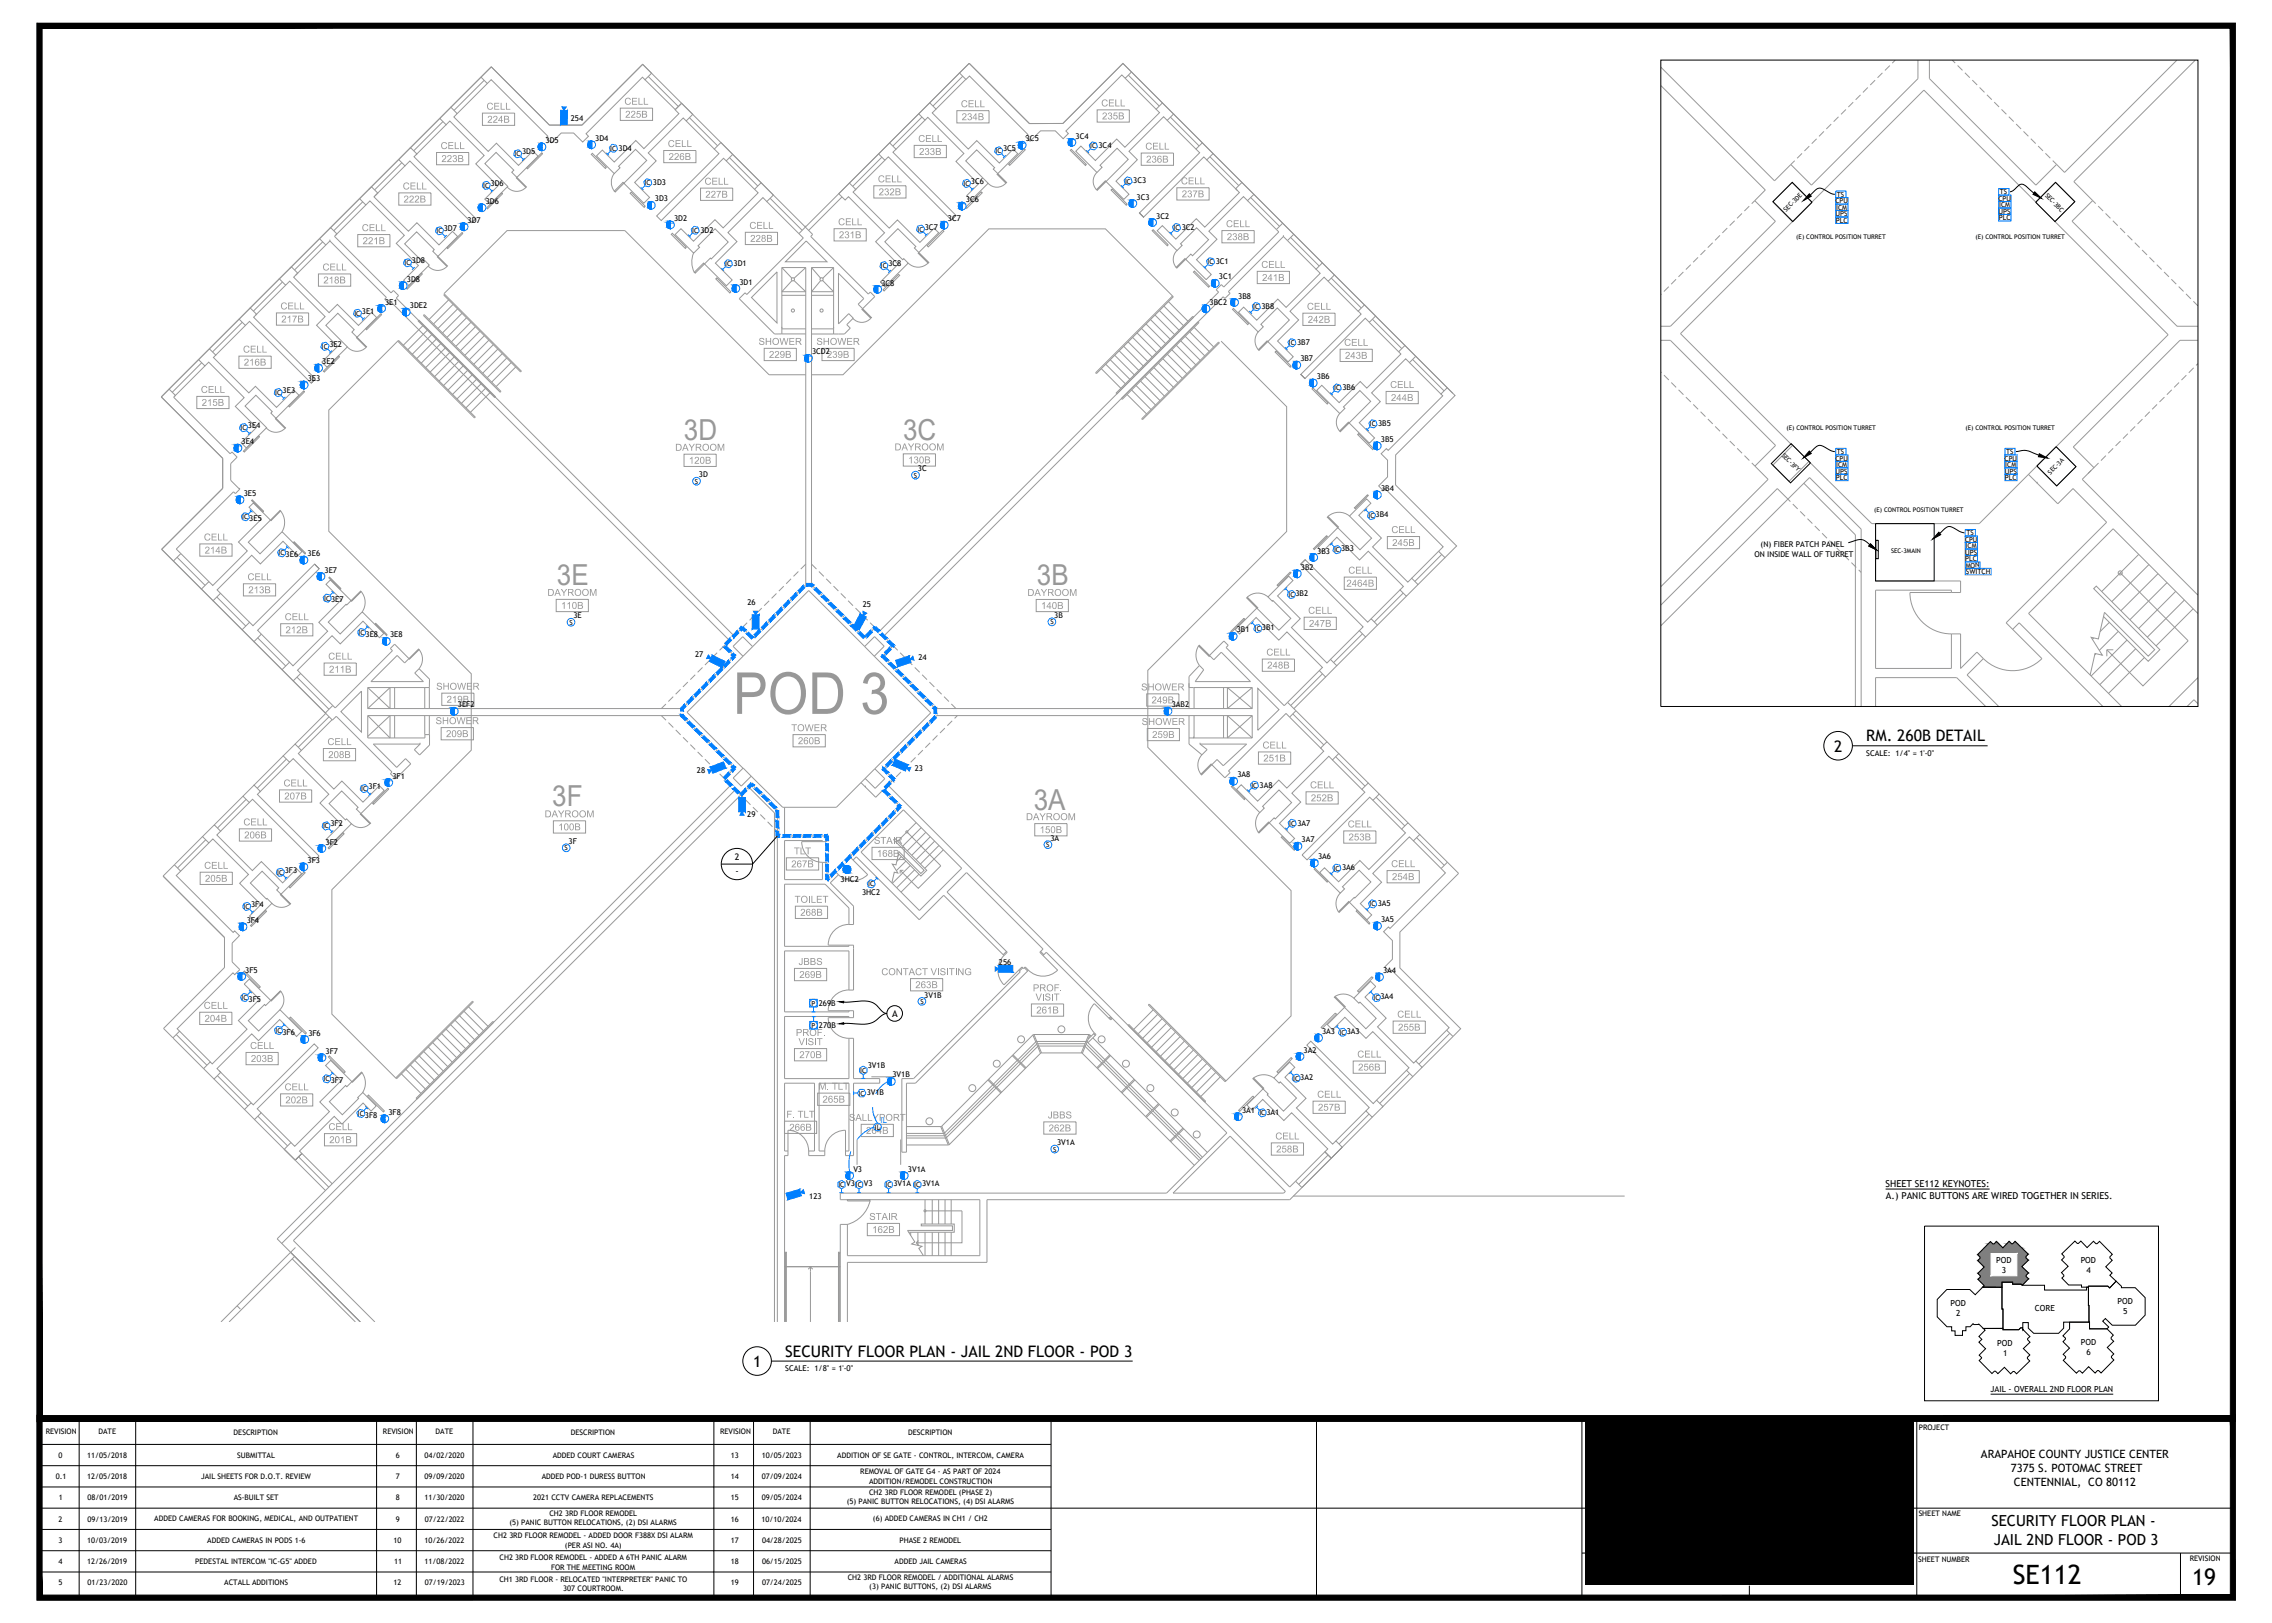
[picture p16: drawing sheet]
<svg xmlns="http://www.w3.org/2000/svg" width="1067mm" height="762mm" viewBox="0 0 1067 762" stroke-linecap="round" stroke-linejoin="round" font-family="sans-serif">
<defs><g id="words">
<text font-size="27.2" fill="#989898" x="344" y="335">POD 3</text>
<g font-size="13.6" fill="#989898">
<text x="321" y="206">3D</text>
<text x="424" y="206">3C</text>
<text x="261" y="275">3E</text>
<text x="487" y="275">3B</text>
<text x="259" y="379">3F</text>
<text x="485" y="380">3A</text>
</g>
<text font-size="12.5" x="945" y="744">SE112</text>
<text font-size="10.7" x="1029" y="744">19</text>
<g font-size="7.4">
<text x="861" y="353">2</text>
<text x="876" y="348">RM. 260B DETAIL</text>
<text x="354" y="642">1</text>
<text x="369" y="637">SECURITY FLOOR PLAN - JAIL 2ND FLOOR - POD 3</text>
</g>
<g font-size="7.1">
<text x="935" y="717">SECURITY FLOOR PLAN -</text>
<text x="936" y="725">JAIL 2ND FLOOR - POD 3</text>
</g>
<g font-size="5.4">
<text x="930" y="685">ARAPAHOE COUNTY JUSTICE CENTER</text>
<text x="944" y="691">7375 S. POTOMAC STREET</text>
<text x="946" y="698">CENTENNIAL, CO 80112</text>
</g>
<g font-size="5.1" fill="#989898">
<text x="228" y="51">CELL</text>
<text x="293" y="49">CELL</text>
<text x="451" y="50">CELL</text>
<text x="517" y="50">CELL</text>
<text x="229" y="58">224B</text>
<text x="294" y="55">225B</text>
<text x="452" y="56">234B</text>
<text x="517" y="56">235B</text>
<text x="207" y="70">CELL</text>
<text x="314" y="69">CELL</text>
<text x="431" y="67">CELL</text>
<text x="538" y="70">CELL</text>
<text x="207" y="76">223B</text>
<text x="314" y="75">226B</text>
<text x="432" y="73">233B</text>
<text x="538" y="76">236B</text>
<text x="189" y="89">CELL</text>
<text x="331" y="87">CELL</text>
<text x="412" y="86">CELL</text>
<text x="554" y="87">CELL</text>
<text x="189" y="95">222B</text>
<text x="331" y="93">227B</text>
<text x="413" y="92">232B</text>
<text x="555" y="93">237B</text>
<text x="352" y="107">CELL</text>
<text x="394" y="106">CELL</text>
<text x="576" y="107">CELL</text>
<text x="170" y="109">CELL</text>
<text x="352" y="114">228B</text>
<text x="394" y="112">231B</text>
<text x="576" y="113">238B</text>
<text x="170" y="115">221B</text>
<text x="592" y="126">CELL</text>
<text x="151" y="127">CELL</text>
<text x="593" y="132">241B</text>
<text x="152" y="133">218B</text>
<text x="132" y="145">CELL</text>
<text x="614" y="145">CELL</text>
<text x="132" y="151">217B</text>
<text x="614" y="152">242B</text>
<text x="356" y="162">SHOWER</text>
<text x="383" y="162">SHOWER</text>
<text x="114" y="166">CELL</text>
<text x="631" y="162">CELL</text>
<text x="114" y="172">216B</text>
<text x="361" y="168">229B</text>
<text x="388" y="168">239B</text>
<text x="632" y="168">243B</text>
<text x="94" y="184">CELL</text>
<text x="653" y="182">CELL</text>
<text x="95" y="191">215B</text>
<text x="653" y="188">244B</text>
<text x="317" y="212">DAYROOM</text>
<text x="420" y="211">DAYROOM</text>
<text x="323" y="218">120B</text>
<text x="426" y="218">130B</text>
<text x="653" y="250">CELL</text>
<text x="96" y="254">CELL</text>
<text x="654" y="256">245B</text>
<text x="96" y="260">214B</text>
<text x="633" y="269">CELL</text>
<text x="116" y="272">CELL</text>
<text x="632" y="275">2464B</text>
<text x="117" y="279">213B</text>
<text x="257" y="280">DAYROOM</text>
<text x="482" y="280">DAYROOM</text>
<text x="263" y="286">110B</text>
<text x="489" y="286">140B</text>
<text x="134" y="291">CELL</text>
<text x="614" y="288">CELL</text>
<text x="134" y="297">212B</text>
<text x="615" y="294">247B</text>
<text x="154" y="310">CELL</text>
<text x="595" y="308">CELL</text>
<text x="154" y="316">211B</text>
<text x="595" y="314">248B</text>
<text x="205" y="324">SHOWER</text>
<text x="210" y="330">219B</text>
<text x="536" y="324">SHOWER</text>
<text x="541" y="330">249B</text>
<text x="209" y="346">209B</text>
<text x="372" y="343">TOWER</text>
<text x="541" y="346">259B</text>
<text x="154" y="350">CELL</text>
<text x="375" y="349">260B</text>
<text x="593" y="351">CELL</text>
<text x="154" y="356">208B</text>
<text x="593" y="358">251B</text>
<text x="133" y="369">CELL</text>
<text x="615" y="370">CELL</text>
<text x="134" y="375">207B</text>
<text x="615" y="376">252B</text>
<text x="256" y="384">DAYROOM</text>
<text x="114" y="388">CELL</text>
<text x="262" y="390">100B</text>
<text x="482" y="385">DAYROOM</text>
<text x="633" y="388">CELL</text>
<text x="115" y="394">206B</text>
<text x="488" y="391">150B</text>
<text x="633" y="395">253B</text>
<text x="373" y="401">TLT</text>
<text x="410" y="396">STAIR</text>
<text x="96" y="408">CELL</text>
<text x="372" y="407">267B</text>
<text x="412" y="402">168B</text>
<text x="653" y="407">CELL</text>
<text x="96" y="414">205B</text>
<text x="654" y="413">254B</text>
<text x="373" y="424">TOILET</text>
<text x="376" y="430">268B</text>
<text x="375" y="453">JBBS</text>
<text x="375" y="459">269B</text>
<text x="414" y="458">CONTACT VISITING</text>
<text x="430" y="464">263B</text>
<text x="485" y="465">PROF.</text>
<text x="96" y="474">CELL</text>
<text x="486" y="470">VISIT</text>
<text x="96" y="480">204B</text>
<text x="487" y="476">261B</text>
<text x="656" y="478">CELL</text>
<text x="656" y="484">255B</text>
<text x="374" y="486">PROF.</text>
<text x="375" y="491">VISIT</text>
<text x="117" y="492">CELL</text>
<text x="375" y="497">270B</text>
<text x="637" y="497">CELL</text>
<text x="118" y="499">203B</text>
<text x="638" y="503">256B</text>
<text x="134" y="512">CELL</text>
<text x="384" y="512">M. TLT</text>
<text x="618" y="515">CELL</text>
<text x="134" y="518">202B</text>
<text x="386" y="518">265B</text>
<text x="619" y="521">257B</text>
<text x="369" y="525">F. TLT</text>
<text x="399" y="526">SALLYPORT</text>
<text x="492" y="525">JBBS</text>
<text x="154" y="531">CELL</text>
<text x="371" y="531">266B</text>
<text x="492" y="531">262B</text>
<text x="155" y="537">201B</text>
<text x="599" y="535">CELL</text>
<text x="599" y="541">258B</text>
<text x="408" y="573">STAIR</text>
<text x="410" y="579">162B</text>
</g>
<g font-size="5.1" fill="#007fff">
<text x="205" y="340">SHOWER</text>
<text x="536" y="340">SHOWER</text>
<text x="407" y="532">264B</text>
</g>
<g font-size="4.5">
<text x="419" y="477">A</text>
<text x="885" y="557">SHEET SE112 KEYNOTES:</text>
<text x="886" y="563">A.) PANIC BUTTONS ARE WIRED TOGETHER IN SERIES.</text>
</g>
<g font-size="4.2">
<text x="345" y="404">2</text>
<text x="345" y="411">-</text>
</g>
<g font-size="3.9">
<text x="937" y="593">POD</text>
<text x="977" y="593">POD</text>
<text x="940" y="598">3</text>
<text x="980" y="598">4</text>
<text x="916" y="613">POD</text>
<text x="956" y="616">CORE</text>
<text x="994" y="612">POD</text>
<text x="997" y="617">5</text>
<text x="919" y="618">2</text>
<text x="938" y="632">POD</text>
<text x="977" y="632">POD</text>
<text x="941" y="637">1</text>
<text x="980" y="636">6</text>
<text x="935" y="654">JAIL - OVERALL 2ND FLOOR PLAN</text>
</g>
<g font-size="3.7">
<text x="268" y="57">254</text>
<text x="505" y="65">3C4</text>
<text x="256" y="67">3D5</text>
<text x="280" y="66">3D4</text>
<text x="290" y="71">3D4</text>
<text x="471" y="71">3C5</text>
<text x="482" y="66">3C5</text>
<text x="516" y="70">3C4</text>
<text x="245" y="72">3D5</text>
<text x="230" y="87">3D6</text>
<text x="307" y="87">3D3</text>
<text x="456" y="86">3C6</text>
<text x="532" y="86">3C3</text>
<text x="228" y="96">3D6</text>
<text x="308" y="95">3D3</text>
<text x="454" y="95">3C6</text>
<text x="534" y="94">3C3</text>
<text x="220" y="105">3D7</text>
<text x="317" y="104">3D2</text>
<text x="434" y="108">3C7</text>
<text x="445" y="104">3C7</text>
<text x="543" y="103">3C2</text>
<text x="555" y="108">3C2</text>
<text x="208" y="109">3D7</text>
<text x="329" y="109">3D2</text>
<text x="193" y="124">3D8</text>
<text x="344" y="125">3D1</text>
<text x="417" y="125">3C8</text>
<text x="571" y="124">3C1</text>
<text x="572" y="131">3C1</text>
<text x="191" y="132">3D8</text>
<text x="347" y="134">3D1</text>
<text x="414" y="134">3C8</text>
<text x="181" y="143">3E1</text>
<text x="568" y="143">3BC2</text>
<text x="581" y="140">3B8</text>
<text x="170" y="147">3E1</text>
<text x="192" y="145">3DE2</text>
<text x="592" y="145">3B8</text>
<text x="609" y="162">3B7</text>
<text x="155" y="163">3E2</text>
<text x="381" y="166">3CD2</text>
<text x="151" y="171">3E2</text>
<text x="611" y="170">3B7</text>
<text x="144" y="179">3E3</text>
<text x="618" y="178">3B6</text>
<text x="133" y="185">3E3</text>
<text x="630" y="183">3B6</text>
<text x="116" y="201">3E4</text>
<text x="647" y="200">3B5</text>
<text x="113" y="209">3E4</text>
<text x="648" y="208">3B5</text>
<text x="431" y="221">3C</text>
<text x="328" y="224">3D</text>
<text x="114" y="233">3E5</text>
<text x="648" y="231">3B4</text>
<text x="117" y="245">3E5</text>
<text x="646" y="243">3B4</text>
<text x="827" y="257">(N) FIBER PATCH PANEL</text>
<text x="134" y="261">3E6</text>
<text x="144" y="261">3E6</text>
<text x="619" y="260">3B3</text>
<text x="630" y="259">3B3</text>
<text x="824" y="262">ON INSIDE WALL OF TURRET</text>
<text x="152" y="269">3E7</text>
<text x="611" y="268">3B2</text>
<text x="608" y="280">3B2</text>
<text x="155" y="283">3E7</text>
<text x="351" y="284">26</text>
<text x="405" y="285">25</text>
<text x="269" y="290">3E</text>
<text x="495" y="290">3B</text>
<text x="172" y="299">3E8</text>
<text x="183" y="299">3E8</text>
<text x="581" y="297">3B1</text>
<text x="593" y="296">3B1</text>
<text x="326" y="309">27</text>
<text x="431" y="310">24</text>
<text x="215" y="332">3EF2</text>
<text x="550" y="332">3AB2</text>
<text x="876" y="355">SCALE: 1/4&quot; = 1'-0&quot;</text>
<text x="184" y="366">3F1</text>
<text x="327" y="363">28</text>
<text x="430" y="362">23</text>
<text x="581" y="365">3A8</text>
<text x="173" y="370">3F1</text>
<text x="591" y="370">3A8</text>
<text x="351" y="384">29</text>
<text x="155" y="388">3F2</text>
<text x="609" y="388">3A7</text>
<text x="493" y="395">3A</text>
<text x="611" y="395">3A7</text>
<text x="153" y="397">3F2</text>
<text x="267" y="396">3F</text>
<text x="144" y="405">3F3</text>
<text x="619" y="403">3A6</text>
<text x="134" y="410">3F3</text>
<text x="630" y="409">3A6</text>
<text x="395" y="414">3HC2</text>
<text x="118" y="426">3F4</text>
<text x="405" y="420">3HC2</text>
<text x="647" y="425">3A5</text>
<text x="116" y="433">3F4</text>
<text x="649" y="433">3A5</text>
<text x="469" y="453">256</text>
<text x="115" y="457">3F5</text>
<text x="649" y="457">3A4</text>
<text x="117" y="470">3F5</text>
<text x="384" y="473">269B</text>
<text x="434" y="468">3V1B</text>
<text x="648" y="469">3A4</text>
<text x="133" y="486">3F6</text>
<text x="385" y="483">270B</text>
<text x="621" y="485">3A3</text>
<text x="632" y="485">3A3</text>
<text x="145" y="486">3F6</text>
<text x="153" y="495">3F7</text>
<text x="612" y="494">3A2</text>
<text x="407" y="501">3V1B</text>
<text x="155" y="508">3F7</text>
<text x="419" y="506">3V1B</text>
<text x="611" y="507">3A2</text>
<text x="407" y="514">3V1B</text>
<text x="171" y="525">3F8</text>
<text x="182" y="524">3F8</text>
<text x="583" y="522">3A1</text>
<text x="595" y="523">3A1</text>
<text x="496" y="538">3V1A</text>
<text x="401" y="550">V3</text>
<text x="426" y="550">3V1A</text>
<text x="397" y="557">V3</text>
<text x="406" y="557">V3</text>
<text x="420" y="557">3V1A</text>
<text x="433" y="557">3V1A</text>
<text x="380" y="563">123</text>
<text x="369" y="644">SCALE: 1/8&quot; = 1'-0&quot;</text>
</g>
<text font-size="3.7" fill="#007fff" x="413" y="527">IL</text>
<g font-size="3.6">
<text x="901" y="671">PROJECT</text>
<text x="21" y="673">REVISION</text>
<text x="46" y="673">DATE</text>
<text x="110" y="674">DESCRIPTION</text>
<text x="180" y="673">REVISION</text>
<text x="205" y="673">DATE</text>
<text x="268" y="674">DESCRIPTION</text>
<text x="338" y="673">REVISION</text>
<text x="363" y="673">DATE</text>
<text x="426" y="674">DESCRIPTION</text>
<text x="27" y="684">0</text>
<text x="41" y="684">11/05/2018</text>
<text x="111" y="684">SUBMITTAL</text>
<text x="186" y="684">6</text>
<text x="199" y="684">04/02/2020</text>
<text x="260" y="684">ADDED COURT CAMERAS</text>
<text x="343" y="684">13</text>
<text x="358" y="684">10/05/2023</text>
<text x="393" y="685">ADDITION OF SE GATE - CONTROL, INTERCOM, CAMERA</text>
<text x="26" y="694">0.1</text>
<text x="41" y="694">12/05/2018</text>
<text x="94" y="694">JAIL SHEETS FOR D.O.T. REVIEW</text>
<text x="186" y="694">7</text>
<text x="199" y="694">09/09/2020</text>
<text x="254" y="694">ADDED POD-1 DURESS BUTTON</text>
<text x="343" y="694">14</text>
<text x="358" y="694">07/09/2024</text>
<text x="404" y="692">REMOVAL OF GATE G4 - AS PART OF 2024</text>
<text x="408" y="702">CH2 3RD FLOOR REMODEL (PHASE 2)</text>
<text x="408" y="697">ADDITION/REMODEL CONSTRUCTION</text>
<text x="28" y="704">1</text>
<text x="41" y="704">08/01/2019</text>
<text x="110" y="704">AS-BUILT SET</text>
<text x="186" y="704">8</text>
<text x="199" y="704">11/30/2020</text>
<text x="250" y="704">2021 CCTV CAMERA REPLACEMENTS</text>
<text x="343" y="704">15</text>
<text x="358" y="704">09/05/2024</text>
<text x="398" y="706">(5) PANIC BUTTON RELOCATIONS, (4) DSI ALARMS</text>
<text x="258" y="712">CH2 3RD FLOOR REMODEL</text>
<text x="901" y="712">SHEET NAME</text>
<text x="28" y="714">2</text>
<text x="41" y="714">09/13/2019</text>
<text x="72" y="714">ADDED CAMERAS FOR BOOKING, MEDICAL, AND OUTPATIENT</text>
<text x="186" y="714">9</text>
<text x="199" y="714">07/22/2022</text>
<text x="239" y="716">(5) PANIC BUTTON RELOCATIONS, (2) DSI ALARMS</text>
<text x="343" y="714">16</text>
<text x="358" y="714">10/10/2024</text>
<text x="410" y="714">(6) ADDED CAMERAS IN CH1 / CH2</text>
<text x="28" y="724">3</text>
<text x="41" y="724">10/03/2019</text>
<text x="97" y="724">ADDED CAMERAS IN PODS 1-6</text>
<text x="185" y="724">10</text>
<text x="199" y="724">10/26/2022</text>
<text x="232" y="722">CH2 3RD FLOOR REMODEL - ADDED DOOR F388X DSI ALARM</text>
<text x="343" y="724">17</text>
<text x="358" y="724">04/28/2025</text>
<text x="422" y="724">PHASE 2 REMODEL</text>
<text x="265" y="727">(PER ASI NO. 4A)</text>
<text x="28" y="734">4</text>
<text x="41" y="734">12/26/2019</text>
<text x="92" y="734">PEDESTAL INTERCOM &quot;IC-G5&quot; ADDED</text>
<text x="185" y="734">11</text>
<text x="199" y="734">11/08/2022</text>
<text x="235" y="733">CH2 3RD FLOOR REMODEL - ADDED A 6TH PANIC ALARM</text>
<text x="259" y="737">FOR THE MEETING ROOM</text>
<text x="343" y="734">18</text>
<text x="358" y="734">06/15/2025</text>
<text x="420" y="734">ADDED JAIL CAMERAS</text>
<text x="901" y="733">SHEET NUMBER</text>
<text x="1028" y="733">REVISION</text>
<text x="234" y="743">CH1 3RD FLOOR - RELOCATED &quot;INTERPRETER&quot; PANIC TO</text>
<text x="398" y="742">CH2 3RD FLOOR REMODEL / ADDITIONAL ALARMS</text>
<text x="27" y="744">5</text>
<text x="41" y="744">01/23/2020</text>
<text x="105" y="744">ACTALL ADDITIONS</text>
<text x="185" y="744">12</text>
<text x="199" y="744">07/19/2023</text>
<text x="264" y="747">307 COURTROOM.</text>
<text x="343" y="744">19</text>
<text x="358" y="744">07/24/2025</text>
<text x="408" y="746">(3) PANIC BUTTONS, (2) DSI ALARMS</text>
</g>
<g font-size="3.4">
<text x="862" y="102">UPS</text>
<text x="938" y="100">UPS</text>
<text x="862" y="105">PLC</text>
<text x="938" y="103">PLC</text>
<text x="862" y="222">UPS</text>
<text x="862" y="225">PLC</text>
<text x="941" y="222">UPS</text>
<text x="941" y="225">PLC</text>
<text x="923" y="260">UPS</text>
<text x="923" y="263">PLC</text>
<text x="923" y="270">SWITCH</text>
</g>
<g font-size="3.2">
<text x="287" y="71">IC</text>
<text x="512" y="70">IC</text>
<text x="242" y="73">IC</text>
<text x="467" y="72">IC</text>
<text x="227" y="88">IC</text>
<text x="303" y="87">IC</text>
<text x="452" y="87">IC</text>
<text x="528" y="86">IC</text>
<text x="862" y="95">CPU</text>
<text x="863" y="92">TS</text>
<text x="938" y="94">CPU</text>
<text x="939" y="91">TS</text>
<text x="862" y="98">ICM</text>
<text x="939" y="97">ICM</text>
<text x="551" y="108">IC</text>
<text x="205" y="110">IC</text>
<text x="325" y="109">IC</text>
<text x="431" y="109">IC</text>
<text x="190" y="125">IC</text>
<text x="341" y="125">IC</text>
<text x="414" y="126">IC</text>
<text x="567" y="124">IC</text>
<text x="166" y="148">IC</text>
<text x="588" y="145">IC</text>
<text x="151" y="164">IC</text>
<text x="605" y="162">IC</text>
<text x="129" y="186">IC</text>
<text x="626" y="183">IC</text>
<text x="113" y="202">IC</text>
<text x="643" y="200">IC</text>
<text x="863" y="213">TS</text>
<text x="942" y="213">TS</text>
<text x="862" y="216">CPU</text>
<text x="862" y="219">ICM</text>
<text x="941" y="216">CPU</text>
<text x="942" y="219">ICM</text>
<text x="326" y="227">S</text>
<text x="429" y="224">S</text>
<text x="114" y="244">IC</text>
<text x="643" y="243">IC</text>
<text x="923" y="251">TS</text>
<text x="923" y="254">CPU</text>
<text x="923" y="257">ICM</text>
<text x="131" y="261">IC</text>
<text x="626" y="259">IC</text>
<text x="923" y="266">MON</text>
<text x="152" y="282">IC</text>
<text x="605" y="280">IC</text>
<text x="267" y="293">S</text>
<text x="493" y="293">S</text>
<text x="168" y="298">IC</text>
<text x="589" y="296">IC</text>
<text x="170" y="371">IC</text>
<text x="588" y="370">IC</text>
<text x="152" y="389">IC</text>
<text x="605" y="388">IC</text>
<text x="265" y="399">S</text>
<text x="491" y="398">S</text>
<text x="130" y="411">IC</text>
<text x="626" y="409">IC</text>
<text x="408" y="416">IC</text>
<text x="643" y="426">IC</text>
<text x="114" y="427">IC</text>
<text x="113" y="469">IC</text>
<text x="381" y="472">P</text>
<text x="432" y="471">S</text>
<text x="645" y="470">IC</text>
<text x="129" y="485">IC</text>
<text x="381" y="483">P</text>
<text x="629" y="486">IC</text>
<text x="404" y="504">IC</text>
<text x="152" y="508">IC</text>
<text x="607" y="507">IC</text>
<text x="403" y="514">IC</text>
<text x="168" y="524">IC</text>
<text x="591" y="524">IC</text>
<text x="411" y="530">IL</text>
<text x="494" y="541">S</text>
<text x="394" y="557">IC</text>
<text x="402" y="557">IC</text>
<text x="416" y="557">IC</text>
<text x="429" y="557">IC</text>
</g>
<g font-size="3">
<text x="960" y="92" transform="rotate(45 960 92)">SEC-3BC</text>
<text x="839" y="100" transform="rotate(-45 839 100)">SEC-3DE</text>
<text x="843" y="112">(E) CONTROL POSITION TURRET</text>
<text x="928" y="112">(E) CONTROL POSITION TURRET</text>
<text x="839" y="202">(E) CONTROL POSITION TURRET</text>
<text x="923" y="202">(E) CONTROL POSITION TURRET</text>
<text x="836" y="214" transform="rotate(45 836 214)">SEC-3FY</text>
<text x="963" y="223" transform="rotate(-45 963 223)">SEC-3A</text>
<text x="880" y="241">(E) CONTROL POSITION TURRET</text>
<text x="888" y="260">SEC-3MAIN</text>
</g>
</g></defs>
<!-- layer: x-background - Second Floor|A-WALL-EXIST -->
<g fill="none" stroke="#989898" stroke-width=".47">
<path d="M226 36l5-5 27 28h15l29-29 4 4-3 3-1-1-27 27 1 1-2 3-5-5h-5l-5 5-3-2 1-1-26-27-2 2zM229 39l-14 14M231 31h.1M231 31l25 26M231 31l-155 155M303 37l14 14 3-3M451 34l4-4 28 28h16l28-28 4 4-3 3-1-2-27 27 2 1-3 2-3-4h-7l-5 5-2-2 1-1-28-27-1 1zM454 37l-14 14M455 30l28 28h16l28-28 155 155M455 30l-77 77M528 37l15 14M531 34l15 14"/>
<path d="M901 28v9l-50 50-10-10-8 8-53-53M906 28v9l50 50 10-10 3 4 53-53M1031 28l-57 57 9 9-10 10 49 49h10M209 59l-14 14M212 50l3 3-2 2 16 16 4-4 10 11 7-7 3 2-10 10-3-2 1-1-8-8-5 5 10 11-8 8-2-3 6-6-11-10 4-4-16-16-2 2-2-3zM256 57h.1M256 57l2 2h15l29-29 80 80-1 1 27 27 1-1 2 2-6 6M322 57l13 13M431 53l6-5 3 3-2 2 17 17 4-4 10 11 7-7 2 2-9 10-3-3h1l-8-9-6 6 11 10-8 8-2-2 5-6-10-10 4-4-17-17-2 1zM434 56l-13 14M548 57l14 13M551 54l14 13"/>
<path d="M780 40l49 49-5 5 10 10-50 49h-4M190 78l-14 14M193 69l3 3-2 2 29 29-2 2 2-2-2 2-29-29-2 2-3-3zM247 79l7-7h1l-7 7zM278 72l7 7h-1l-6-7zM280 73l3-3 5 6 11-10 3 4 17-17-2-1 3-4 5 6-3 3-1-2-17 17 4 4-10 10 7 7-3 2-9-9 11-11-6-5-8 8 1 1-3 3zM335 70l3-3 6 5-3 4-1-2-30 30-2-3 30-29zM341 76l13 13M416 75l-15 14M474 77l7-7-7 8zM503 71v-1l7 7v1zM505 71l3-2 6 6 10-10 4 4 16-16-1-2 3-3 5 6-3 3-2-2-16 16 4 4-10 10 6 6-2 3-9-9 11-10-5-5-8 8v1l-2 2z"/>
<path d="M562 70l3-3 5 5-3 3-2-1-28 28-2-2 2 2-2-2 28-28zM567 75l14 15M570 72l13 14M169 93l5-5 3 3-1 1 16 17 4-4 10 10 6-6 3 2-9 9-3-2 1-1-8-8-6 5 8 9 1-1 3 2-10 10-2-2 6-7-10-11 4-3-16-17-2 2zM172 96l-15 15 27 27 1-2 2 3-1 1 159 159 3-4 5 5 25-25v-149M236 90v1l-7 7h-1zM238 88a6 6 0 0 0 9 0M243 83l4 5zM288 81a7 7 0 0 0 0 9M293 86l-4 4h-1zM296 90l7 7h-1l-6-6zM360 95l15 15"/>
<path d="M399 86l3 3-1 1 17 17 3-4 11 11 7-7 2 2-10 10-2-3h1l-8-9-7 7 9 8v-1l2 3-10 10-3-2 3 2-3-2 9-8-11-11 4-4-17-17-1 2-3-3zM453 97l8-7v1l-7 7zM468 82h1l4 4h-1zM472 86a6 6 0 0 1-8 0M515 81a6 6 0 0 0 0 8M519 85l-4 4zM522 89l7 7zM586 94l14 15-25 26-2-1-2 2 1 1-159 160-2-2-5 5-25-25v-149M589 91l13 14-3 3M851 95l-10-9-9 9 10 9M851 95l-9 9M956 95l-53-53-52 53"/>
<path d="M150 112l3 3M155 113l26 27 2 3 1-1 159 159-3 2 5 5-25 25h-147M155 113h.1M155 113l-16 16M155 107l3 3M210 116l7-7v1l-7 7zM316 110l6 6v1l-7-7zM317 110l3-3 6 6 10-10 4 4 16-16-2-2 3-3 6 6-3 3-2-2-16 16 4 4-10 11 8 7-3 3-10-10 3-3v1l8-8-6-7-8 8v1l-2 3zM326 119a11 11 0 0 0 0 9M375 110l2 2-26 26-1-1-3 3 17 17M378 107h.1M378 107l-3 3"/>
<path d="M379 113l9 10h-19zM431 119l5 4v1l-5-5zM435 115l8-7v1l-7 7zM449 101l-2 2-30-29-1 1-3-3 5-5 3 3-2 1 30 30-2 2M541 108l8 7h-1zM543 108l3-2 6 6 10-9 4 4 16-17-2-1 3-3 6 5-3 3-2-2-16 17 3 3-9 10 7 7-3 2-9-9 2-3 1 1 7-7-5-6-8 7 1 1-2 3zM553 118a6 6 0 0 0-1 8M603 111l-26 26 1 1-3 2-1-1-159 160 4 4-4 5 24 25h149M603 111h.1M603 111l15 16M607 110l-2 3M842 104l-53 53 53 52"/>
<path d="M965 104l9-9-9-9-9 9 62 62-89 89h-50l-37-37-10 9 8 8 9-9M131 131l6-6 3 3-2 2 17 17 3-4 10 10 6-6 3 2-9 9-3-2 1-1-7-8-6 6 10 10-9 9-3-2 8-7-10-10 4-4-17-17-2 2zM134 134l-14 14M191 135l7-7v1l-7 7zM201 125a6 6 0 0 0 9 0M206 120l4 5zM208 139l1-1 36 36-1 1zM208 138l30-30h55l68 68h17M326 128l4-4h1l-5 4zM337 130l6 7v1l-7-7zM365 128v24l-12-12zM367 139h11"/>
<path d="M367 126v31h11M367 126h11M367 126l5 5M373 132l5 5h-11l5-5M378 126l-5 5M381 126l4 5M381 139h10M381 126h10M386 132l5 5h-10l4-5M391 126l-5 5M391 126v31h-10M415 136l7-7-7 8z"/>
<path d="M436 123a7 7 0 0 1-10 1M551 139l-32-32h-55l-68 69h-15M556 121l1 1-4 4h-1zM560 128l1-1 7 7-1 1zM624 132l14 14M115 153l-14 14M117 145l3 3-1 1 29 29-2 2 2-2-2 2-29-29-2 2-3-3zM168 158l4 5zM172 154l7-7v1l-7 7zM196 151l1-1 36 36-1 1zM199 153l-10 9M199 148l36 36z"/>
<path d="M201 155l-10 9M203 157l-9 9M205 159l-9 9M211 141l-10 9M213 143l-9 9M215 145l-9 9M217 147l-9 9M219 149l-9 9M221 151l-9 9M223 153l-9 10M225 156l-9 9M227 158l-9 9"/>
<path d="M230 160l-10 9M367 154h.1M367 154h11M381 154h10M391 154h.1M405 145l4 4zM405 145l-2-2 3-3-12-12v24l5-5 2 2-3 3 1 2-3 3M409 149a6 6 0 0 1-9 0M532 158l9 10M534 156l9 9M536 154l9 9M538 152l9 9"/>
<path d="M540 150l9 9M542 148l9 9M544 146l10 9M547 144l9 9M549 142l9 9M557 158l9 9M559 156l9 9M560 149l-36 36M561 154l9 9M563 151l-36 37v-1M579 145l7 7zM582 147l2-3 6 6 10-10 4 4 16-16-2-2 3-3 6 6-3 3-2-2-16 16 4 4-10 10 7 7-2 3-10-10 10-10-5-5-8 7 1 1-2 3z"/>
<path d="M591 156a7 7 0 0 0 0 8M638 146l3-3 5 5-3 3-2-2-28 29-2-2 2 2-2-2 28-29zM643 151l14 14M780 160h4l50 49-10 10 6 6-50 50M1032 160h-8l-51 50 10 10-5 5 54 54M93 169l-14 14M93 169l5-5 3 3-1 1 17 16 3-3 10 10 8-8 2 3-10 10-3-2 1-1-8-7-5 5 10 10-9 9-3-2 7-7-10-10 5-4-17-17-2 2zM96 172l-14 14 26 27 1-1 2 3-3 3v8l5 4M152 174l7-7v1l-7 7zM163 163a6 6 0 0 0 9 0M187 160l-33 33v56l67 67v36l-65 66v58l30 30M187 160l36 36z"/>
<path d="M207 161l-9 9M209 163l-9 10M211 166l-9 9M213 168l-9 9M215 170l-9 9M217 172l-9 9M220 174l-10 9M222 176l-10 9M224 178l-9 9M232 162l-10 9M234 164l-9 9M236 166l-9 9"/>
<path d="M238 168l-9 9M240 170l-9 9M242 172l-9 9M514 175l37-36-36 36zM517 173l9 9M519 171l9 9M521 169l9 9M523 167l10 9M526 165l9 9M528 163l9 9M530 161l9 9M536 179l9 9"/>
<path d="M538 177l9 9M540 175l9 9M542 173l9 9M544 170l9 10M546 168l9 10M548 166l9 9M550 164l9 9M552 162l9 9M554 160l10 9M573 160l31 31v59l-65 65v36l67 67v59l-30 31M595 160l-4 5v-1zM599 165l7 7z"/>
<path d="M662 170l15 15M76 186l29 29v14l-29 29M82 186l-3-3-3 3M130 196l4 5zM135 191l8-8v1l-7 7zM226 180l-9 9M228 182l-9 9M230 184l-9 10M529 185l9 9M531 183l9 9M533 181l10 9M536 197l36-36h1l-37 36z"/>
<path d="M616 183l1-1 7 7-1 1zM618 183l3-2 8 8 10-10 3 3 16-16-1-1 3-3 5 5-3 3-2-2-16 16 4 5-10 9 7 8-2 2-10-9 11-11-5-5-8 8v1l-2 2zM629 194a6 6 0 0 0 0 8M633 198v1l-4 4v-1zM114 212l7-7h1l-7 7zM125 201a6 6 0 0 0 9 0M637 204h1l7 7zM649 213l2-2h1l25-25v-1l3-3 3 4-28 28v14l29 28-6 6-3-3 3-2-28-28-1 1-2-2 5-4v-8zM965 210l10 9-9 9-10-9M113 230h.1M113 230l-2 2-1-1-27 27 2 2M117 238l2-2 8 8-10 11 5 5 10-10 10 9-2 2-7-7-11 11-4-4-16 16 2 2-4 3-5-5 3-4 2 2 16-16-4-5 11-10z"/>
<path d="M118 235l6 5h-1zM131 240l-4 4zM132 240a9 9 0 0 1 0 10M636 238l6-6v1l-6 6zM840 234l-5-5-55 55M840 234l10-10 24 24v84M840 234l-60 60M847 227l24 24v81M952 223l14 14 7-8 16 16-47 47 17 17a19 19 0 0 1-28 0M957 227h.1M76 258l19 19M76 258l80 80"/>
<path d="M85 260l13 13M85 260l-4 3M138 255v-1l6 6h-1zM617 258l6-7v1l-6 6zM623 243l1-1 4 5v1zM628 248l11 10 5-5-10-11 8-8 2 2-6 6 11 11-5 4 17 16 2-2 3 3-6 6-3-3 2-2-17-16-4 4-10-11-7 7-2-2zM634 242a8 8 0 0 0-10 0M675 259l-12 12M881 246v27h40v5h-24a19 19 0 0 0 19 20M104 279l13 13M148 265l2 2-29 29 2 2-4 3-5-5 3-4 2 2 29-29 2 2M153 274l2-2 10 10-11 10 6 6 10-11 10 10-2 2-8-7-10 10-4-4-16 17 1 1-3 4-6-6 4-3 2 2 16-17-4-4 10-10z"/>
<path d="M154 271h1l5 5v1zM170 278a8 8 0 0 1 0 9M600 275l6-6-6 6zM605 271l2 2-7 7 11 10-5 5 17 16 2-1 3 3-6 5-3-3 2-2-17-16-4 4-10-11-8 8-2-2 10-10 10 10 6-6-11-10zM613 263l-2 2 29 29-2 2 3 3 6-5-3-3-2 1-29-29-2 2M657 277l-13 14M660 280l-13 14M678 262l-12 12M916 278v-1h-35v37h35v-16M996 269l31 32M1004 260l-17 18M1009 265l-17 17"/>
<path d="M1013 269l-17 18M1018 274l-18 17M1022 278l-18 17M100 282l14 14M123 298l13 13M165 282l5-4zM176 293l6 5h-1zM578 296l6-6v1l-6 6zM585 281l1-1 5 5-1 1zM595 280a7 7 0 0 0-9 0M638 296l-13 14M641 299l-13 14"/>
<path d="M916 298h5v16l7-8 3 3M945 295l3-3 39 40M952 288l40-40 40 40M953 288l43 44M983 300h-1M988 289l21 21 5-5-30-30-1 1 29 29-3 3-21-21-3 13-3-1 5 9-3-1-3 10M990 292l-4 5M995 296l-9 9M1026 282l-18 17M1030 286l-18 17M192 309l-2 2-4-3-12 12h25l-4-4 2-2M192 309l5-4z"/>
<path d="M192 309l-7-7-2 2 1 1-27 27-16-16M197 314l5 5v4M197 305a7 7 0 0 1 0 9M353 304l-4-5-5 4 5 5M406 304l5-5 4 4-4 5M406 304l5 4M406 304l-26-27-57 57 26 27M411 308l26 27-44 44h-26l-14-15M563 303l5 5zM563 303a8 8 0 0 0 0 9M563 312l-5 6v15M568 308l7-7 2 2-1 1 27 27 16-16"/>
<path d="M568 308l2 2 3-4 14 14h-26l4-6-2-2M622 318l-14 15M931 309l-7 8 14 15M984 307h.1M999 300l-17 17M1003 305l-17 16M1007 309l-17 17M1032 318l-14 14M153 335h.1M153 335l-14 14M156 338l-14 14M156 338l2-2 26 26-1 1 3 3 7-7-3-3-4 4-11-11h22"/>
<path d="M156 331l-3 4M160 334l10-10v20zM173 336h147l25 25-5 5 3 3-213 213 39 39M173 336v10h27v-1h2M173 323v10M173 323h29M173 323l10 10v-10l-10 10M173 336l10 10v-10l-10 10M185 323v10M185 336v10M199 323v10M199 336v9"/>
<path d="M202 323v10M202 336v14l-5 4-2-2 2-3M558 323h30M558 336v13l6 5M561 323v10M561 336v10M575 323v10M575 336v10M588 323l-12 10v-10l12 10M588 336l-12 10v-10l12 10M588 336h-148l-25 25 5 5-3 3 189 188 2-2M588 323v10"/>
<path d="M588 336v10M591 323l10 10-10 10zM605 330l18 18M606 337l-2-2-27 27 1 1-3 2-6-6M606 337l14 14M608 334l-2 3M881 332v-14h38l13 14M1032 330l-2-1-3 3M133 355l6-6 3 3-2 2 17 16 4-3 9 10 8-8 2 2-11 11-2-2 1-1-8-8-5 6 7 8 1-1 2 3-10 9-2-2 7-7-10-10 4-4-16-17-2 2zM133 355l-14 14M136 358l-14 14M197 349h.1"/>
<path d="M558 346h30M560 346h.1M563 349h22l-11 11-3-3-2 2M563 349h.1M563 349l4 3-3 2M564 354a7 7 0 0 0 0 9M569 359l-5 5v-1zM626 357l13 14M629 354l13 14M114 374l-13 13M117 377l-13 13M119 369l3 3-1 1 29 29-2 2-29-29-2 2-3-3z"/>
<path d="M175 377l7-7h1l-8 8zM344 365l5-4 4 3-5 5zM348 373l-210 209 38 39M348 373l5-5 12 12v241M348 373l-3-2-213 213M352 370l12 12v239M368 379v13h20v3h-12a10 10 0 0 0 10 10M404 367l7 7 4-3 8 8-24 23 8 9a10 10 0 0 1-13 0M406 369h.1M411 361l4 5-4 4-5-5M578 369h1l6 6h-1zM581 371l2-3 8 8 9-10 4 4 18-17-2-2 3-3 6 6-3 3-2-2-17 17 4 5-10 10 7 7-2 2-10-10 2-2h1l7-7-5-6-8 8h1l-2 3z"/>
<path d="M639 371l3-3 6 5-3 3-2-2-29 30-3-3 30-29zM645 376l13 13M648 373l13 13M95 393l-18 18 28 29v14l-28 29 4 4 3-3-1-1 26-26 1 1 3-3-4-3v-9l3-4-2-2-1 1-26-27 2-2-3-3M95 393l6-6 3 3-2 2 16 17 5-4 10 9 6-6 3 2-10 10-2-2 1-1-8-8-5 6 10 9-9 8-2-2 6-5-10-10 4-4-17-17-2 2zM98 396l-13 13M154 398l7-7h1l-8 8zM165 387a6 6 0 0 0 9 0M169 382l5 4zM386 395h-18v18h18v-8M426 391l16 15M430 386l-9 9"/>
<path d="M433 389l-9 8M435 391l-9 8M437 393l-9 9M439 395l-9 9M441 397l-9 9M443 399l-9 9M591 381a8 8 0 0 0 0 10M596 386l-5 5zM602 393l6 6zM664 395l13 13M667 392l18 18-28 28v16l29 29-4 4M136 416l7-7v1l-7 7z"/>
<path d="M386 405h2v8l4-4 2 2-4 3 11 11v9h-2M401 404l1-2 30 30 11-12 28 29M404 400l20-20 28 28-20 19zM420 406h-1M420 410h.1M422 401l10 10 3-2-15-15 14 15-2 1-10-10-1 6h-2l3 4h-2l-1 5M423 402l-2 2M425 404l-4 5M427 406l-8 9M429 408l-8 9M432 410l-9 9M454 410l-9 9 28 28-2 2"/>
<path d="M454 410l36 36-2 1 9 9M617 408l7 6h-1l-6-6zM620 410l2-3 7 7 10-10 4 4 17-17-2-2 3-3 6 6-3 3-2-2-17 17 4 4-10 10 5 6-2 2-8-8 10-10-6-5-8 7 1 1-2 2zM629 419a7 7 0 0 0-1 9M677 408l2 2-26 26-1-1-2 2 4 5v8l-4 4 3 2 27 26-1 2 3 3M680 405l-3 3M118 435l7-8v1l-7 7zM128 424a6 6 0 0 0 8 1M132 420l4 4zM399 434a10 10 0 0 0-10 10M399 434v-8l-12-11h-19v29h31M633 423l1 1-5 4h-1z"/>
<path d="M637 428v-1l6 7zM115 456l7 7v1l-8-8zM389 444h12v21h-2M471 449a10 10 0 0 0 0 13l9-8 1 1v-1l2 2-53 53h-4v32h-3v-35h6l50-50h-1M473 447l-2 1M480 454l-1 2M481 454l2 2M483 455a10 10 0 0 0 14 0M489 447l1 1M490 449l1-2 85 85-28 28h-153v3h65v27h-62v-15h-3v46M644 459h1l-7 7-1-1zM115 462l2-2 10 10-2 2h-1l-7 7 4 5 10-10 11 10-3 3-8-8-10 10-3-4-16 17 2 1-4 4-4-5 3-3 1 1 16-17-4-4 10-10z"/>
<path d="M127 470l5-5zM132 465a6 6 0 0 1-1 9M136 478l8 7h-1zM214 479l9 9M216 477l9 9M218 475l9 9M220 473l9 9M232 480h-1l-36 36h1M389 478a10 10 0 0 0 10 9M389 475h12v3h-12M399 465a10 10 0 0 0-10 10M399 465v-19h-31v29h31"/>
<path d="M399 478v-1h-31v29h31v-19M521 478h1M522 477l-1 1M522 478v1l-8-8a10 10 0 0 0 0 14M540 471l36 37h-1l-36-36zM541 474l-9 9M544 476l-10 9M546 478l-9 9M627 468l5 5h-1zM627 468a7 7 0 0 1 9 1M627 476h1l-7 7-1-1zM81 487l15 15"/>
<path d="M84 484l15 15M155 496l7 7v1l-8-8zM195 498l9 9M197 496l9 9M199 494l9 9M201 492l9 9M203 490l9 9M205 487l9 10M207 485l10 9M209 483l10 9M212 481l9 9M399 487h2v19h12v3h-12v34h-4v-12a10 10 0 0 0-10 9"/>
<path d="M475 496l6 6M476 495l6 6M478 499l-11 11M485 486l4 9M485 486l4 8M487 490l-8 8M487 490h22M510 490l8 8M511 486l-3 8M512 486l-4 9M512 487v-1h-27l-43 43h-16M513 487l54 54"/>
<path d="M514 485v1M514 485l-3 3M514 485l1 1-4 4M518 499l11 11M521 495l-6 6M521 496l-6 6M530 481l36 36M548 480l-9 10M550 483l-9 9M552 485l-9 9M554 487l-9 9M556 489l-9 9"/>
<path d="M558 491l-9 9M560 493l-9 9M562 495l-9 9M565 497l-10 9M567 499l-9 9M606 496l1 1-7 7v-1zM615 489l30 29 1-1 3 3-5 5-3-3 2-2-29-29zM623 481l8-8 10 10 5-5-7-7h-1l-2-2 8-8 2 2-5 5 10 10-4 4 17 17 1-1 3 3-5 4-3-2 2-2-17-17-4 4-10-10-5 5zM679 484l-14 14M682 487l-14 14M100 507l15 14M103 503l15 15"/>
<path d="M118 518l1 1 29-29 1 2-28 29 2 1-3 4-5-5zM165 508l5-4zM170 504a8 8 0 0 1 0 9M173 514l8 8h-1l-7-7zM186 506l36-36-36 36zM188 504l10 9M191 502l9 9M193 500l9 9M409 506h11M464 507l6 6M467 510l-23 23M530 510l11 11"/>
<path d="M533 507l-7 6M533 507l-6 6M544 518l-6 6M544 519l-6 6M569 501l-9 10M571 504l-9 9M573 506l-9 9M588 515h1l-7 7v-1zM588 506h1l4 5zM589 506a8 8 0 0 1 9 0M660 503l-14 14M663 505l-14 15"/>
<path d="M120 526l19 19 3-3-1-2 16-16 4 4 9-10 4 4 3-3-7-6-2 2v1l-7 7-6-6 7-7h1l2-2-10-10-2 2 7 7-10 10 5 5-17 16-1-2-4 4 6 5 3-3 14 14M123 522l14 14M402 535v12M423 535v12M426 532h17l44-43h23l55 54M426 534h18l43-43h22l54 54M426 538h20l43-44h19l53 53M426 533h17M442 529l3 9M442 529l4 8M541 522l11 11M553 533l11 11"/>
<path d="M555 530l-6 6M556 530l-6 6M641 522l-14 14M644 525l-19 19-3-3 1-2-17-17-3 4-10-10-5 5-3-2 8-8 2 3 8 8 6-6-8-8v1l-3-3 8-7 2 2-5 5 10 10-4 4 17 17 1-1 3 3-5 5-3-3-14 14M139 545l14 14M370 540h-2v-31h14v31h-2v3h7v-3M380 540a10 10 0 0 0-10-9v12h-2v78M387 540h-2v-31h14v31h-2M608 555l3 3M625 544l-19 19h-143v30h-65v28M398 563h11v1h-11zM409 564a15 15 0 0 1-11 11"/>
<path d="M427 579h21v-4h-15v1h14v2h-21l4 5-2 1 5 1-2 1 3 4M428 579v1M431 579v6M434 569h18M434 563v12M434 579v11M438 563v12M438 579v11M441 563v12M441 579v11M444 563v12M444 579v11"/>
<path d="M447 563v12M447 579v11M551 560l27-27 26 26-1 1zM607 562h156M368 588h1v33M368 595h27M395 588h-1v33"/>
<circle cx="372" cy="131" r=".7"/>
<circle cx="386" cy="131" r=".7"/>
<circle cx="372" cy="146" r=".7"/>
<circle cx="386" cy="146" r=".7"/>
<circle cx="996" cy="269" r="1"/>
<circle cx="426" cy="391" r=".5"/>
<circle cx="468" cy="499" r="1.6"/>
<circle cx="479" cy="488" r="1.6"/>
<circle cx="498" cy="483" r="1.6"/>
<circle cx="517" cy="488" r="1.6"/>
<circle cx="529" cy="499" r="1.6"/>
<circle cx="457" cy="511" r="1.6"/>
<circle cx="540" cy="511" r="1.6"/>
<circle cx="436" cy="526" r="1.6"/>
<circle cx="552" cy="522" r="1.6"/>
<circle cx="562" cy="533" r="1.6"/>
<circle cx="434" cy="568" r=".5"/>
</g>
<!-- layer: 0 -->
<path d="M989 305v3M989 305h3M1027 301l-21 21-17-17M423 409v1M423 409h1M442 406l-11 11-8-8M452 569v14h-22M381 595l-2 1M381 595l1 1M381 595v26M430 583l1 2M431 582l-1 1" fill="none" stroke="#989898" stroke-width=".47"/>
<!-- layer: x-background - Second Floor|A2-WALL-EXT -->
<path d="M136 588l33 33M138 590l-30 31M139 586l-35 35M111 613l2 2" fill="none" stroke="#989898" stroke-width=".47"/>
<!-- layer: x-background - Second Floor|A2-WALL -->
<path d="M137 591l30 30" fill="none" stroke="#989898" stroke-width=".47"/>
<!-- layer: x-background - Second Floor|-EXTG-EXT-WALL -->
<path d="M136 588l33 33" fill="none" stroke="#989898" stroke-width=".47"/>
<!-- layer: x-background - Second Floor|A-RNUM -->
<g fill="none" stroke="#989898" stroke-width=".47">
<path d="M227 53h15v6h-15zM291 51h15v6h-15zM449 52h15v6h-15zM515 52h15v5h-15zM205 72h15v5h-15zM312 71h15v5h-15zM429 68h15v6h-15zM536 72h15v6h-15zM187 91h15v5h-15zM329 88h15v6h-15zM410 87h15v6h-15zM553 88h15v6h-15z"/>
<path d="M168 110h15v6h-15zM350 109h15v6h-15zM392 107h15v6h-15zM574 108h15v6h-15zM150 129h15v5h-15zM590 127h15v6h-15zM130 147h15v6h-15zM612 147h15v6h-15zM112 167h15v6h-15zM359 164h15v5h-15zM386 164h15v5h-15zM629 164h15v6h-15z"/>
<path d="M92 186h16v6h-16zM651 184h15v6h-15zM321 213h15v6h-15zM424 213h15v6h-15zM94 255h15v6h-15zM651 252h16v6h-16zM114 274h15v6h-15zM631 271h15v6h-15zM132 293h15v6h-15zM261 281h15v6h-15zM487 281h15v6h-15zM612 290h15v6h-15z"/>
<path d="M152 311h15v6h-15zM593 309h15v6h-15zM207 325h16v6h-16zM538 326h16v6h-16zM152 351h15v6h-15zM207 342h15v5h-15zM372 345h16v6h-16zM539 342h15v6h-15zM591 353h15v6h-15zM131 371h15v6h-15zM613 372h15v6h-15zM112 389h16v6h-16z"/>
<path d="M260 385h15v6h-15zM409 398h16v6h-16zM486 387h15v5h-15zM631 390h15v6h-15zM94 410h15v5h-15zM369 403h15v5h-15zM651 409h15v5h-15zM373 425h16v6h-16zM373 455h15v5h-15zM428 459h15v6h-15zM94 475h15v6h-15zM484 471h15v6h-15z"/>
<path d="M654 479h15v6h-15zM116 494h15v6h-15zM373 492h15v6h-15zM635 498h15v6h-15zM132 514h15v5h-15zM384 513h15v6h-15zM617 517h15v6h-15zM152 532h15v6h-15zM368 526h15v6h-15zM404 528h15v6h-15zM490 527h15v5h-15zM597 537h15v5h-15z"/>
<path d="M407 574h15v6h-15z"/>
</g>
<!-- layer: x-background - Second Floor|A-WIN-FRAME -->
<g fill="none" stroke="#989898" stroke-width=".47">
<path d="M227 38l-14 14M304 36l15 14M452 36l-14 14M530 35l14 15M208 57l-14 14M324 55l13 13M433 55l-14 14M550 55l13 14M189 76l-13 13M343 74l13 13M414 74l-14 13M568 74l14 13"/>
<path d="M170 95l-13 13M362 93l15 15M395 92l-15 16M587 93l14 13M152 114l-14 13M606 111l13 14M133 132l-14 14M625 131l14 14M114 151l-14 14M644 150l14 14M95 170l-14 14M663 169l15 15"/>
<path d="M83 262l13 13M659 278l-14 14M677 260l-13 13M102 280l13 14M121 299l13 14M640 298l-14 13M139 318l15 15M621 316l-15 15M155 337l-15 14M607 335l15 15M134 356l-13 14M627 355l14 14"/>
<path d="M116 375l-14 14M646 374l14 14M97 394l-14 14M665 393l13 13M83 486l14 14M681 485l-15 15M102 505l14 14M662 504l-14 14M121 524l14 14M643 523l-14 14M140 543l14 14M624 542l-14 14"/>
</g>
<!-- layer: x-background - Second Floor|A-Wall-Abov -->
<g fill="none" stroke="#989898" stroke-width=".47">
<path d="M880 38l-2 2M884 34l-2 3M887 31l-2 2M890 28l-2 2M917 28l1 2M919 31l2 2M923 34l2 2M926 38l2 2M860 58l-2 3M863 55l-2 2M867 51l-3 3M870 48l-2 2"/>
<path d="M874 45l-3 2M877 41l-2 2M930 41l2 2M933 45l2 2M936 48l3 2M940 51l2 3M943 55l3 2M947 58l2 3M843 75l-2 2M846 72l-2 2M850 69l-3 2M853 65l-2 2"/>
<path d="M856 62l-2 2M950 62l2 2M954 65l2 2M957 69l2 2M960 72l3 2M964 75l2 2M821 97l-2 2M824 94l-2 2M983 94l1 2M985 97l3 2M801 117l-3 3M804 114l-2 2"/>
<path d="M808 111l-3 2M811 107l-2 2M814 104l-2 2M818 100l-2 3M989 100l2 3M992 104l2 2M996 107l2 2M999 111l2 2M1002 114l3 2M1006 117l2 3M780 138h.1M784 135l-3 2"/>
<path d="M787 131l-2 2M790 128l-2 2M794 124l-2 3M797 121l-2 2M1009 121l3 2M1013 124l2 3M1016 128l2 2M1020 131l2 2M1023 135l2 2M1026 138l3 2M1030 141l2 3M780 175h.1"/>
<path d="M781 176l3 2M785 180l2 2M1023 180l-2 2M1027 176l-3 2M1030 173l-2 2M1032 171l-1 1M788 183l2 2M792 186l2 3M795 190l2 2M798 193l3 3M802 197l2 2M1006 197l-2 2"/>
<path d="M1009 193l-2 3M1013 190l-2 2M1016 186l-2 3M1020 183l-3 2M805 200l3 2M809 204l2 2M812 207l3 2M816 210l2 3M819 214l2 2M823 217l1 2M985 217l-2 3M989 214l-3 2"/>
<path d="M992 210l-2 3M996 207l-3 2M999 204l-2 2M1003 200l-3 2M840 234l1 2M842 237l2 2M982 221l-2 1M845 240l3 2M849 244l2 2M852 247l2 2M856 250l2 3M859 254l2 2"/>
<path d="M862 257l3 3M365 279l-3 2M368 275l-2 3M371 272l-2 2M375 268l-2 3M378 265l-2 2M381 265l2 2M385 268l2 3M388 272l2 2M391 275l3 2M395 279l2 2M866 261l2 2"/>
<path d="M869 264l3 2M873 268l1 1M351 292l-3 3M354 289l-2 2M358 286l-3 2M361 282l-2 2M398 282l3 2M402 286l2 2M405 289l2 2M409 292l2 3M326 317l-2 2M330 313l-2 3"/>
<path d="M333 310l-2 2M337 306l-3 3M340 303l-2 2M419 303l3 2M423 306l2 3M426 310l2 2M430 313l2 3M433 317l2 2M311 336l2 2M313 331l-2 2M314 339l2 3M316 327l-2 2"/>
<path d="M320 324l-3 2M323 320l-2 3M436 320l3 3M440 324l2 2M443 327l3 2M447 331l2 2M447 338l-2 3M450 336l-2 1M317 343l3 2M321 346l2 2M324 350l2 2M328 353l2 2"/>
<path d="M331 356l2 3M334 360l3 2M426 359l-2 2M430 356l-2 2M433 352l-2 2M437 349l-3 2M440 345l-2 3M444 342l-3 2M338 363l2 3M348 373l1 1M350 376l2 2M354 379l2 2"/>
<path d="M420 366l-2 1M423 362l-2 3M357 382l2 3M360 386l3 2M364 389l1 1"/>
</g>
<!-- layer: A-Detl-Iden -->
<g fill="#007fff" stroke="#007fff" stroke-width=".47">
<path d="M351 298l2 2 1-1zM351 297l3 2-3-1z"/>
<path d="M348 295l1 2 1-1zM348 295l1-1 1 2z"/>
<path d="M348 294v2l1-1zM348 294v2l-1-1z"/>
<path d="M346 296l-1 3 2-2zM346 296l-1 3h-1z"/>
<path d="M343 300l-2 3 2-2zM343 300l-2 3-1-1z"/>
<path d="M341 303l-1 1 3 1zM340 304l3 1-1 1z"/>
<path d="M344 307l-1 1h2zM343 308h2h-1z"/>
<path d="M344 308v2l1-2zM344 308v2l-1-1z"/>
<path d="M342 310l-1 3 2-2zM342 310l-1 3-1-1z"/>
<path d="M338 313l-1 4 2-3zM338 313l-1 4-1-1z"/>
<path d="M335 317l-1 3 2-2zM333 319l2-2-1 3z"/>
<path d="M332 320l-2 4 3-3zM332 320l-2 4-1-1z"/>
<path d="M328 324l-1 3 2-2zM328 324l-1 3-1-1z"/>
<path d="M325 327l-2 3 3-2zM325 327l-2 3h-1z"/>
<path d="M321 331v2l1-1zM320 332l1-1v2z"/>
<path d="M320 333l1 1v-1zM320 333l1 1h-1z"/>
<path d="M320 335l1 1v-1zM320 335l1 1h-1z"/>
<path d="M321 336h-1l3 1zM320 336l3 1-1 1z"/>
<path d="M323 339l3 2-2-2zM323 339l3 2-1 1z"/>
<path d="M327 342l-1 1 3 1zM326 343l3 1v1z"/>
<path d="M331 345l-1 1 3 2zM330 346l3 2-1 1z"/>
<path d="M334 349l-1 1 3 1zM333 350l3 1-1 1z"/>
<path d="M337 352v1l3 2zM337 353l3 2-1 1z"/>
<path d="M341 356l-1 1 3 1zM340 357l3 1-1 1z"/>
<path d="M344 359l-1 1h2zM343 360h2l-1 1z"/>
<path d="M344 360v2l1-1zM344 360v2l-1-1z"/>
<path d="M342 363l-1 3 2-2zM342 363l-1 3-1-1z"/>
<path d="M342 366l-1 1 3 1zM341 367l3 1-1 1z"/>
<path d="M345 369l-1 1 3 2zM344 370l3 2-1 1z"/>
<path d="M348 373v1l2-4zM350 370l1 1-3 3z"/>
<path d="M351 369l1 1v-2zM352 368l1 1-1 1z"/>
<path d="M353 368l-1 1h2zM352 369h2h-1z"/>
<path d="M355 370l-1 1 4 1zM354 371l4 1-1 1z"/>
<path d="M359 373l-1 1 3 1zM358 374l3 1-1 1z"/>
<path d="M362 377l-1 1 3 1zM361 378l3 1v1z"/>
<path d="M364 381l2 3v-3zM364 381l2 3h-2z"/>
<path d="M364 385l2 4v-4zM364 385l2 4h-2z"/>
<path d="M364 390l2 2v-2zM364 390l2 2h-2z"/>
<path d="M365 392v1l1-1zM366 392v1h-1z"/>
<path d="M368 392v1l3-1zM368 393l3-1v1z"/>
<path d="M373 392v1l3-1zM373 393l3-1v1z"/>
<path d="M377 392v1l4-1zM377 393l4-1v1z"/>
<path d="M382 392v1l3-1zM382 393l3-1v1z"/>
<path d="M387 392v1l1-1zM388 392v1h-1z"/>
<path d="M388 392l1 3v-3zM388 392l1 3h-1z"/>
<path d="M388 396l1 3v-3zM388 396l1 3h-1z"/>
<path d="M388 401l1 3v-3zM388 401l1 3h-1z"/>
<path d="M388 406l1 3v-3zM388 406l1 3h-1z"/>
<path d="M388 411l1 2v-2zM388 411l1 2h-1z"/>
<path d="M388 413h1v-1zM389 412l1 1h-1z"/>
<path d="M390 411l1 1 1-4zM392 408l1 1-2 3z"/>
<path d="M395 405l-2 2 1 1zM395 405l1 1-2 2z"/>
<path d="M397 404l1 1 1-3zM399 402h1l-2 3z"/>
<path d="M400 400l1 1 1-3zM402 398l1 1-2 2z"/>
<path d="M403 397l1 1 2-3zM406 395l1 1-3 2z"/>
<path d="M407 393l1 1 1-3zM409 391l1 1-2 2z"/>
<path d="M410 390l1 1 2-3zM413 388l1 1-3 2z"/>
<path d="M414 387l1 1 1-4zM416 384l1 1-2 3z"/>
<path d="M420 381l-3 2 1 1zM420 381v1l-2 2z"/>
<path d="M421 380l1 1v-3zM422 378l1 1-1 2z"/>
<path d="M421 378l1 1 1-1zM421 378l1-1 1 1z"/>
<path d="M418 375l2 2 1-1zM419 374l2 2-3-1z"/>
<path d="M414 371l3 3 1-1zM414 371h1l3 2z"/>
<path d="M415 369l1 1 1-3zM417 367l1 1-2 2z"/>
<path d="M419 366l1 1-1-2zM419 365l1 1v1z"/>
<path d="M417 365l2 1 1-1zM417 365l1-1 2 1z"/>
<path d="M414 361l2 2h1zM414 361h1l2 2z"/>
<path d="M414 361h1v-1zM415 360l1 1h-1z"/>
<path d="M416 359l1 1 1-3zM418 357l1 1-2 2z"/>
<path d="M419 356l1 1 2-4zM422 353v1l-2 3z"/>
<path d="M423 352l1 1 1-3zM425 350l1 1-2 2z"/>
<path d="M428 346l-2 3 1 1zM428 346l1 1-2 3z"/>
<path d="M430 345v1l2-3zM432 343l1 1-3 2z"/>
<path d="M433 342l1 1 1-3zM435 340l1 1-2 2z"/>
<path d="M436 338l1 1 2-3zM439 336l1 1-3 2z"/>
<path d="M439 333v2h1zM439 333h1v2z"/>
<path d="M438 332l1 1 1-1zM438 332h1h1z"/>
<path d="M435 329l2 2 1-1zM435 329l1-1 2 2z"/>
<path d="M431 326l2 2 1-1zM432 325l2 2-3-1z"/>
<path d="M428 322l2 2h1zM428 322l1-1 2 3z"/>
<path d="M424 319l3 2v-1zM424 319l1-1 2 2z"/>
<path d="M421 315l2 3 1-1zM421 315l1-1 2 3z"/>
<path d="M417 312l3 2 1-1zM417 312l1-1 3 2z"/>
<path d="M414 308l2 3 1-1zM415 308l2 2-3-2z"/>
<path d="M414 307l1 1zM414 307l1 1z"/>
<path d="M415 306l1 1 2-3zM418 304l1 1-3 2z"/>
<path d="M419 303l1 1zM419 303l1 1z"/>
<path d="M417 302l2 2 1-1zM418 301l2 2-3-1z"/>
<path d="M413 298l3 2 1-1zM413 298l1-1 3 2z"/>
<path d="M410 295l2 2 1-1zM411 294l2 2-3-1z"/>
<path d="M410 294l1 2v-1zM410 294l1 2-1-1z"/>
<path d="M409 296l-2 3 3-2zM409 296l-2 3-1-1z"/>
<path d="M403 297l2 3 1-1zM403 297h1l2 2z"/>
<path d="M400 294l2 2 1-1zM400 294v-1l3 2z"/>
<path d="M396 291l2 2 1-1zM396 291l1-1 2 2z"/>
<path d="M393 287l2 2 1-1zM394 286l2 2-3-1z"/>
<path d="M389 284l3 2v-1zM389 284l1-1 2 2z"/>
<path d="M386 280l2 3 1-1zM386 280l1-1 2 3z"/>
<path d="M382 277l3 2 1-1zM382 277l1-1 3 2z"/>
<path d="M381 275v1l1-1zM381 275l1-1v1z"/>
<path d="M379 275h2v-1zM379 274h2l-2 1z"/>
<path d="M377 275l-1 3 2-2zM377 275l-1 3-1-1z"/>
<path d="M374 278l-2 4 2-3zM371 281l3-3-2 4z"/>
<path d="M370 282l-1 3 2-2zM370 282l-1 3-1-1z"/>
<path d="M367 285l-2 4 3-3zM367 285l-2 4-1-1z"/>
<path d="M363 289l-1 3 2-2zM363 289l-1 3-1-1z"/>
<path d="M360 292l-2 3 3-2zM360 292l-2 3h-1z"/>
<path d="M356 296l-1 3 2-2zM356 296l-1 3-1-1z"/>
</g>
<!-- layer: SE-CAMERA -->
<g fill="#007fff" stroke="#007fff" stroke-width=".47">
<path d="M429 308v2h-2z"/>
<path d="M333 307l1 2h-2z"/>
<path d="M332 361l2 1-1 1z"/>
<path d="M426 360h2l-1 2z"/>
<path d="M354 287h2l-1 2z"/>
<path d="M405 287l2 1-2 1z"/>
<path d="M348 381l1 2h-2z"/>
<path d="M377 559l1 1h-2z"/>
<path d="M264 50h2l-1 2z"/>
<path d="M467 454l2 1-2 1z"/>
<path d="M420 310l7-2-6 5zM421 313l7-2-1-3z"/>
<path d="M334 308l5 5 1-2zM334 308l5 5-6-3z"/>
<path d="M334 360l7 1-1-3zM334 360l7 1-6 2z"/>
<path d="M420 356l6 3h-7zM419 359l6 3 1-3z"/>
<path d="M356 289l-3 6h3zM353 289h3l-3 6z"/>
<path d="M404 288v8l-3-2zM404 288v8l3-6z"/>
<path d="M347 374h3v7zM347 374v7h3z"/>
<path d="M369 560l6-2-5 5zM370 563l6-2-1-3z"/>
<path d="M266 52l-3 6 3 1zM263 52h3l-3 6z"/>
<path d="M469 453l7 3v-3zM469 453l7 3h-7z"/>
</g>
<!-- layer: 0 -->
<g fill="none" stroke="#000" stroke-width=".47">
<path d="M17 11h1033l-1030 2zM17 11l3 2v652zM17 11l3 654-3 2zM17 11v741M20 13l1030-2-3 2zM1047 13l3 654-3-2zM1047 13l3-2v656zM780 28h252v304h-252zM842 86l9 9-9 9-10-9zM862 91l-6-2a4 4 0 0 0-5 2l-1 1M944 90l2-1a3 3 0 0 1 3-2 3 3 0 0 1 3 1l3 3M965 86l9 9-9 9-9-9z"/>
<path d="M832 218l9-10 9 9-9 10zM862 212l-6-2a4 4 0 0 0-5 2h-1M947 212a11 11 0 0 1 10 2M965 210l10 9-9 9-10-9zM868 255h1a7 7 0 0 1 10 1v1M878 255l3 3-4-2zM881 246h27v27h-27zM881 254h1v8h-1zM922 250l-5-2a4 4 0 0 0-6 2M18 339h.1M870 350h63M365 392l-12 14"/>
<path d="M339 406h14M396 471l3-1a19 19 0 0 1 11 1l2 1a8 8 0 0 0 4 4l-3 2a11 11 0 0 1-11 3l-6-1M885 558h49M904 576h110v82h-110zM935 583l1 1 1-1 3 3 3-3 1 1 2-1 6 6-1 2 1 1-3 3 3 3-1 1 2 1-3 3h-1h-4v-1h-5v2h-9h1l-3-3 1-2-1-1 3-3-3-3 1-2-1-1zM968 589l6-6 1 1 2-1 3 3 3-3 1 1 2-1 6 6-1 1 1 2-3 3 3 3-1 1 3 3-3 3-1-1h-13v-1h-6l-3-3 1-1-1-1 3-3-3-3 1-2zM914 605h11l2 3 4-4h9v20h-9l-2-2h-2l-1-1-1 2h-2v2h-2v2h-3v-2h-2v-2h-2l-4-5v-8zM940 602h5v1h4h1h10v3h20v-2h1v17h-12v3l-2 2h-12l-3-2v-3h-2v2h-1l-1 1h-8zM981 604h9l1 1 3-3 2 2v1h7l4 4v8l-4 5h-11l-3-3-2 1 3 3-1 1h-8zM362 639h170M931 624h17l1-1h1v1l3 4-1 1 1 1-3 3 3 3-1 1 1 2-6 6-1-1-2 1-3-3-3 3-1-1-2 1-6-6 1-1-1-2 3-3-3-3 2-1-2-2 3-2zM972 621h9v3h8l3 3-1 2 1 1-3 3 4 3-2 1 2 2-6 6-2-2-1 2-3-3-3 3-1-1-2 1-6-6 1-2-1-1 3-3-3-3 1-2-1-1 3-3z"/>
<path d="M935 655h57M17 665h1033l-1030 2zM17 665l3 2v82zM17 665l3 84-3 3zM17 667l1030-2 3 2h-151h148l3-2-1030 2h724zM18 678h476M20 665h1027l-1030 2zM37 665v84M64 665v84M177 665v84M195 665v84M222 665v84"/>
<path d="M335 665v84M354 665v84M380 665v84M494 666v84M618 666v84M743 666v84M900 666v84M1047 667l3 85-3-3zM1050 665v87l-3-85zM18 688h476M18 698h476M18 718h476"/>
<path d="M744 708h-726M899 708h150M18 728h476M18 738h476M744 729h-1M899 729h150M1024 729v21M17 752l1030-3 3 3zM20 749h1027l-1030 3zM821 744v6"/>
<circle cx="863" cy="350" r="7"/>
<circle cx="346" cy="406" r="7"/>
<circle cx="420" cy="476" r="4"/>
<circle cx="355" cy="639" r="7"/>
</g>
<!-- layer: SE-PAGING SPEAKER -->
<g fill="none" stroke="#007fff" stroke-width=".47">
<circle cx="327" cy="226" r="1.8"/>
<circle cx="430" cy="223" r="1.8"/>
<circle cx="268" cy="292" r="1.8"/>
<circle cx="494" cy="292" r="1.8"/>
<circle cx="266" cy="398" r="1.8"/>
<circle cx="492" cy="397" r="1.8"/>
<circle cx="433" cy="470" r="1.8"/>
<circle cx="495" cy="539" r="1.8"/>
</g>
<!-- layer: SE-DOOR LOCK -->
<g fill="#007fff" stroke="#007fff" stroke-width=".47">
<path d="M182 366h1z"/>
<path d="M182 369h1z"/>
<path d="M150 397h1z"/>
<path d="M142 405h1z"/>
<path d="M142 409h1z"/>
<path d="M113 457h1z"/>
<path d="M113 460h1z"/>
<path d="M142 486h1z"/>
<path d="M142 490h1z"/>
<path d="M150 495h1z"/>
<path d="M180 524h1z"/>
<path d="M180 527h1z"/>
<path d="M418 506h1z"/>
<path d="M418 509l1 1z"/>
<path d="M212 332h1z"/>
<path d="M181 299v1z"/>
<path d="M180 300h1z"/>
<path d="M190 145h1z"/>
<path d="M190 148h1z"/>
<path d="M150 269h1z"/>
<path d="M150 272h1z"/>
<path d="M142 261h1z"/>
<path d="M142 265h1z"/>
<path d="M112 233h1z"/>
<path d="M112 236h1z"/>
<path d="M111 209h1z"/>
<path d="M111 212h1z"/>
<path d="M142 179h1z"/>
<path d="M142 182l1 1z"/>
<path d="M149 171h1z"/>
<path d="M149 175h1z"/>
<path d="M178 143h1z"/>
<path d="M217 105h1z"/>
<path d="M217 108h1z"/>
<path d="M225 96h1z"/>
<path d="M254 67h1z"/>
<path d="M254 71h1z"/>
<path d="M277 66h1z"/>
<path d="M277 70h1z"/>
<path d="M305 95h1z"/>
<path d="M305 98h1z"/>
<path d="M314 104h1z"/>
<path d="M314 107h1z"/>
<path d="M345 134h1z"/>
<path d="M345 137h1z"/>
<path d="M379 167h1z"/>
<path d="M379 170h1z"/>
<path d="M411 134h1z"/>
<path d="M442 104h1z"/>
<path d="M443 107v1z"/>
<path d="M451 95h1z"/>
<path d="M451 98l1 1z"/>
<path d="M479 67h1z"/>
<path d="M479 70h1z"/>
<path d="M502 65h1z"/>
<path d="M531 94h1z"/>
<path d="M531 97h1z"/>
<path d="M540 103h1z"/>
<path d="M570 131h1z"/>
<path d="M570 135h1z"/>
<path d="M565 143h1z"/>
<path d="M579 140h1z"/>
<path d="M579 144h1z"/>
<path d="M608 170h1z"/>
<path d="M608 173h1z"/>
<path d="M616 178h1z"/>
<path d="M616 182h1z"/>
<path d="M646 208h1z"/>
<path d="M646 211h1z"/>
<path d="M646 231h1z"/>
<path d="M646 234h1z"/>
<path d="M616 260h1z"/>
<path d="M616 263h1z"/>
<path d="M608 268h1z"/>
<path d="M578 297h1z"/>
<path d="M578 300l1 1z"/>
<path d="M578 365h1z"/>
<path d="M608 396h1z"/>
<path d="M616 404h1z"/>
<path d="M646 433h1z"/>
<path d="M646 436l1 1z"/>
<path d="M647 457h1z"/>
<path d="M647 460l1 1z"/>
<path d="M618 486h1z"/>
<path d="M581 523h1z"/>
<path d="M581 526h1z"/>
<path d="M424 550h1z"/>
<path d="M424 554h1z"/>
<path d="M398 550h1z"/>
<path d="M398 554h1z"/>
<path d="M397 406h1z"/>
<path d="M397 410h1z"/>
<path d="M398 410h1z"/>
<path d="M182 366h1zM182 366h1z"/>
<path d="M182 366h1zM181 366h2z"/>
<path d="M181 366h2zM181 366h2z"/>
<path d="M181 366l2 1zM181 366l2 1z"/>
<path d="M181 367h2zM181 367h2z"/>
<path d="M181 367h2zM181 367h2z"/>
<path d="M181 367h2zM181 367h2z"/>
<path d="M181 367l2 1zM181 367l2 1z"/>
<path d="M181 368h2zM181 368h2z"/>
<path d="M181 368h2zM181 368h2z"/>
<path d="M181 368l2 1zM181 368l2 1z"/>
<path d="M181 369h2zM181 369h2z"/>
<path d="M181 369h2zM181 369h2z"/>
<path d="M182 369h1zM182 369h1z"/>
<path d="M150 397h1zM150 397h1z"/>
<path d="M150 397h1zM150 397h1z"/>
<path d="M150 397h1zM150 397h1z"/>
<path d="M150 397l1 1zM150 397l1 1z"/>
<path d="M149 398h2zM149 398h2z"/>
<path d="M149 398h2zM149 398h2z"/>
<path d="M149 398l2 1zM149 398l2 1z"/>
<path d="M149 399h2zM149 399h2z"/>
<path d="M149 399h2zM149 399h2z"/>
<path d="M150 399l1 1zM150 399l1 1z"/>
<path d="M150 400h1zM150 400h1z"/>
<path d="M150 400h1zM150 400h1z"/>
<path d="M150 400h1zM150 400h1z"/>
<path d="M142 405h1zM142 405h1z"/>
<path d="M142 405l1 1zM142 406h1z"/>
<path d="M142 406h1zM141 406h2z"/>
<path d="M141 406h2zM141 406h2z"/>
<path d="M141 406h2zM141 406h2z"/>
<path d="M141 406l2 1zM141 406l2 1z"/>
<path d="M141 407h2zM141 407h2z"/>
<path d="M141 407h2zM141 407h2z"/>
<path d="M141 407l2 1zM141 407l2 1z"/>
<path d="M141 408h2zM141 408h2z"/>
<path d="M141 408h2zM141 408h2z"/>
<path d="M141 408h2zM141 408h2z"/>
<path d="M142 408l1 1zM142 408l1 1z"/>
<path d="M142 409h1zM142 409h1z"/>
<path d="M114 433v1zM113 434h1z"/>
<path d="M113 434h1zM113 434h1z"/>
<path d="M113 434h1zM113 434h1z"/>
<path d="M113 434h1zM113 434h1z"/>
<path d="M113 434l1 1zM113 434l1 1z"/>
<path d="M112 435h2zM112 435h2z"/>
<path d="M112 435h2zM112 435h2z"/>
<path d="M112 435h2zM112 435h2z"/>
<path d="M112 435l2 1zM112 435l2 1z"/>
<path d="M112 436h2zM112 436h2z"/>
<path d="M113 436h1zM113 436h1z"/>
<path d="M113 436l1 1zM113 436l1 1z"/>
<path d="M113 437h1zM113 437h1z"/>
<path d="M113 437h1zM113 437h1z"/>
<path d="M113 457h1zM113 457h1z"/>
<path d="M113 457h1zM112 457h2z"/>
<path d="M112 457h2zM112 457h2z"/>
<path d="M112 457l2 1zM112 457l2 1z"/>
<path d="M112 458h2zM112 458h2z"/>
<path d="M112 458h2zM112 458h2z"/>
<path d="M112 458h2zM112 458h2z"/>
<path d="M112 458l2 1zM112 458l2 1z"/>
<path d="M112 459h2zM112 459h2z"/>
<path d="M112 459h2zM112 459h2z"/>
<path d="M112 459l2 1zM112 459l2 1z"/>
<path d="M112 460h2zM112 460h2z"/>
<path d="M112 460h2zM112 460h2z"/>
<path d="M113 460h1zM113 460h1z"/>
<path d="M142 486h1zM142 486h1z"/>
<path d="M142 486l1 1zM142 487h1z"/>
<path d="M142 487h1zM142 487h1z"/>
<path d="M142 487h1zM142 487h1z"/>
<path d="M142 487h1zM142 487h1z"/>
<path d="M141 487l2 1zM141 487l2 1z"/>
<path d="M141 488h2zM141 488h2z"/>
<path d="M141 488h2zM141 488h2z"/>
<path d="M141 488l2 1zM141 488l2 1z"/>
<path d="M141 489h2zM141 489h2z"/>
<path d="M142 489h1zM142 489h1z"/>
<path d="M142 489h1zM142 489h1z"/>
<path d="M142 489l1 1zM142 489l1 1z"/>
<path d="M142 490h1zM142 490h1z"/>
<path d="M150 495h1zM150 495h1z"/>
<path d="M150 495h1zM150 495h1z"/>
<path d="M150 495l1 1zM150 495l1 1z"/>
<path d="M150 496h1zM150 496h1z"/>
<path d="M150 496h1zM150 496h1z"/>
<path d="M149 496l2 1zM149 496l2 1z"/>
<path d="M149 497h2zM149 497h2z"/>
<path d="M149 497h2zM149 497h2z"/>
<path d="M150 497h1zM150 497h1z"/>
<path d="M150 497l1 1zM150 497l1 1z"/>
<path d="M150 498h1zM150 498h1z"/>
<path d="M150 498h1zM150 498h1z"/>
<path d="M150 498h1zM150 498h1z"/>
<path d="M180 524h1zM180 524h1z"/>
<path d="M180 524h1zM180 524h1z"/>
<path d="M180 524h1zM179 524h2z"/>
<path d="M179 524h2zM179 524h2z"/>
<path d="M179 524l2 1zM179 524l2 1z"/>
<path d="M179 525h2zM179 525h2z"/>
<path d="M179 525h2zM179 525h2z"/>
<path d="M179 525l2 1zM179 525l2 1z"/>
<path d="M179 526h2zM179 526h2z"/>
<path d="M179 526h2zM179 526h2z"/>
<path d="M179 526h2zM179 526h2z"/>
<path d="M179 526l2 1zM179 526l2 1z"/>
<path d="M180 527h1zM180 527h1z"/>
<path d="M180 527h1zM180 527h1z"/>
<path d="M418 506h1zM418 506h1z"/>
<path d="M418 506h1zM417 506h2z"/>
<path d="M417 506l2 1zM417 506l2 1z"/>
<path d="M417 507h2zM417 507h2z"/>
<path d="M417 507h2zM417 507h2z"/>
<path d="M417 507h2zM417 507h2z"/>
<path d="M417 507l2 1zM417 507l2 1z"/>
<path d="M417 508h2zM417 508h2z"/>
<path d="M417 508h2zM417 508h2z"/>
<path d="M417 508l2 1zM417 508l2 1z"/>
<path d="M417 509h2zM417 509h2z"/>
<path d="M417 509h2zM417 509h2z"/>
<path d="M417 509h2zM417 509h2z"/>
<path d="M418 509h1zM418 509h1z"/>
<path d="M212 332l1 1zM212 333h1z"/>
<path d="M212 333h1zM212 333h1z"/>
<path d="M212 333h1zM212 333h1z"/>
<path d="M212 333h1zM212 333h1z"/>
<path d="M212 333l1 1zM212 333l1 1z"/>
<path d="M212 334h1zM212 334h1z"/>
<path d="M212 334h1zM212 334h1z"/>
<path d="M212 334l1 1zM212 334l1 1z"/>
<path d="M180 300h1zM180 300h1z"/>
<path d="M180 300h1zM180 300h1z"/>
<path d="M180 300h1zM180 300h1z"/>
<path d="M180 300l1 1zM180 300l1 1z"/>
<path d="M180 301h1zM180 301h1z"/>
<path d="M180 301h1zM180 301h1z"/>
<path d="M180 301l1 1zM180 301l1 1z"/>
<path d="M180 302h1zM180 302h1z"/>
<path d="M180 302h1zM180 302h1z"/>
<path d="M180 302h1zM180 302h1z"/>
<path d="M180 302l1 1zM180 302l1 1z"/>
<path d="M190 145h1zM190 145h1z"/>
<path d="M190 145h1zM190 145h1z"/>
<path d="M190 145h1zM190 145h1z"/>
<path d="M189 145l2 1zM189 145l2 1z"/>
<path d="M189 146h2zM189 146h2z"/>
<path d="M189 146h2zM189 146h2z"/>
<path d="M189 146l2 1zM189 146l2 1z"/>
<path d="M189 147h2zM189 147h2z"/>
<path d="M189 147h2zM189 147h2z"/>
<path d="M189 147h2zM189 147h2z"/>
<path d="M189 147l2 1zM189 147l2 1z"/>
<path d="M189 148h2zM189 148h2z"/>
<path d="M190 148h1zM190 148h1z"/>
<path d="M190 148h1zM190 148h1z"/>
<path d="M150 269h1zM150 269h1z"/>
<path d="M150 269h1zM150 269h1z"/>
<path d="M150 269l1 1zM149 270h2z"/>
<path d="M149 270h2zM149 270h2z"/>
<path d="M149 270h2zM149 270h2z"/>
<path d="M149 270h2zM149 270h2z"/>
<path d="M149 270l2 1zM149 270l2 1z"/>
<path d="M149 271h2zM149 271h2z"/>
<path d="M149 271h2zM149 271h2z"/>
<path d="M149 271l2 1zM149 271l2 1z"/>
<path d="M149 272h2zM149 272h2z"/>
<path d="M149 272h2zM149 272h2z"/>
<path d="M150 272h1zM150 272h1z"/>
<path d="M150 272h1zM150 272h1z"/>
<path d="M142 261h1zM142 261h1z"/>
<path d="M142 261l1 1zM142 262h1z"/>
<path d="M142 262h1zM142 262h1z"/>
<path d="M141 262h2zM141 262h2z"/>
<path d="M141 262h2zM141 262h2z"/>
<path d="M141 262l2 1zM141 262l2 1z"/>
<path d="M141 263h2zM141 263h2z"/>
<path d="M141 263h2zM141 263h2z"/>
<path d="M141 263l2 1zM141 263l2 1z"/>
<path d="M141 264h2zM141 264h2z"/>
<path d="M141 264h2zM141 264h2z"/>
<path d="M141 264h2zM141 264h2z"/>
<path d="M142 264l1 1zM142 264l1 1z"/>
<path d="M142 265h1zM142 265h1z"/>
<path d="M112 233h1zM112 233h1z"/>
<path d="M112 233h1zM112 233h1z"/>
<path d="M112 233l1 1zM111 234h2z"/>
<path d="M111 234h2zM111 234h2z"/>
<path d="M111 234h2zM111 234h2z"/>
<path d="M111 234h2zM111 234h2z"/>
<path d="M111 234l2 1zM111 234l2 1z"/>
<path d="M111 235h2zM111 235h2z"/>
<path d="M111 235h2zM111 235h2z"/>
<path d="M111 235l2 1zM111 235l2 1z"/>
<path d="M111 236h2zM111 236h2z"/>
<path d="M111 236h2zM111 236h2z"/>
<path d="M112 236h1zM112 236h1z"/>
<path d="M112 236h1zM112 236h1z"/>
<path d="M111 209h1zM111 209h1z"/>
<path d="M111 209h1zM111 209h1z"/>
<path d="M111 209h1zM111 209h1z"/>
<path d="M110 209l2 1zM110 209l2 1z"/>
<path d="M110 210h2zM110 210h2z"/>
<path d="M110 210h2zM110 210h2z"/>
<path d="M110 210h2zM110 210h2z"/>
<path d="M110 210l2 1zM110 210l2 1z"/>
<path d="M110 211h2zM110 211h2z"/>
<path d="M110 211h2zM110 211h2z"/>
<path d="M110 211l2 1zM110 211l2 1z"/>
<path d="M110 212h2zM110 212h2z"/>
<path d="M111 212h1zM111 212h1z"/>
<path d="M111 212h1zM111 212h1z"/>
<path d="M142 179h1zM142 179h1z"/>
<path d="M142 179h1zM142 179h1z"/>
<path d="M142 179l1 1zM142 179l1 1z"/>
<path d="M141 180h2zM141 180h2z"/>
<path d="M141 180h2zM141 180h2z"/>
<path d="M141 180h2zM141 180h2z"/>
<path d="M141 180l2 1zM141 180l2 1z"/>
<path d="M141 181h2zM141 181h2z"/>
<path d="M141 181h2zM141 181h2z"/>
<path d="M141 181l2 1zM141 181l2 1z"/>
<path d="M141 182h2zM141 182h2z"/>
<path d="M141 182h2zM141 182h2z"/>
<path d="M142 182h1zM142 182h1z"/>
<path d="M142 182h1zM142 182h1z"/>
<path d="M149 171h1zM149 171h1z"/>
<path d="M149 171h1zM149 171h1z"/>
<path d="M149 171l1 1zM149 171l1 1z"/>
<path d="M148 172h2zM148 172h2z"/>
<path d="M148 172h2zM148 172h2z"/>
<path d="M148 172h2zM148 172h2z"/>
<path d="M148 172l2 1zM148 172l2 1z"/>
<path d="M148 173h2zM148 173h2z"/>
<path d="M148 173h2zM148 173h2z"/>
<path d="M148 173l2 1zM148 173l2 1z"/>
<path d="M148 174h2zM148 174h2z"/>
<path d="M148 174h2zM148 174h2z"/>
<path d="M149 174h1zM149 174h1z"/>
<path d="M149 174l1 1zM149 174l1 1z"/>
<path d="M178 143h1zM178 143h1z"/>
<path d="M178 143l1 1zM178 143l1 1z"/>
<path d="M178 144h1zM178 144h1z"/>
<path d="M178 144h1zM178 144h1z"/>
<path d="M178 144l1 1zM178 144l1 1z"/>
<path d="M177 145h2zM177 145h2z"/>
<path d="M177 145h2zM177 145h2z"/>
<path d="M177 145h2zM177 145h2z"/>
<path d="M178 145l1 1zM178 145l1 1z"/>
<path d="M178 146h1zM178 146h1z"/>
<path d="M178 146h1zM178 146h1z"/>
<path d="M178 146h1zM178 146h1z"/>
<path d="M178 146l1 1zM178 146l1 1z"/>
<path d="M189 132v1zM188 133h1z"/>
<path d="M188 133h1zM188 133h1z"/>
<path d="M188 133h1zM188 133h1z"/>
<path d="M188 133h1zM188 133h1z"/>
<path d="M188 133h1zM188 133h1z"/>
<path d="M188 133l1 1zM188 133l1 1z"/>
<path d="M188 134h1zM188 134h1z"/>
<path d="M188 134h1zM188 134h1z"/>
<path d="M188 134l1 1zM188 134l1 1z"/>
<path d="M188 135h1zM188 135h1z"/>
<path d="M188 135h1zM188 135h1z"/>
<path d="M188 135l1 1zM188 135l1 1z"/>
<path d="M188 136h1zM188 136h1z"/>
<path d="M188 136h1zM188 136h1z"/>
<path d="M217 105h1zM217 105h1z"/>
<path d="M217 105h1zM217 105h1z"/>
<path d="M217 105h1zM217 105h1z"/>
<path d="M217 105l1 1zM217 105l1 1z"/>
<path d="M216 106h2zM216 106h2z"/>
<path d="M216 106h2zM216 106h2z"/>
<path d="M216 106h2zM216 106h2z"/>
<path d="M216 106l2 1zM216 106l2 1z"/>
<path d="M216 107h2zM216 107h2z"/>
<path d="M216 107h2zM216 107h2z"/>
<path d="M216 107l2 1zM216 107l2 1z"/>
<path d="M217 108h1zM217 108h1z"/>
<path d="M217 108h1zM217 108h1z"/>
<path d="M217 108h1zM217 108h1z"/>
<path d="M225 96h1zM225 96h1z"/>
<path d="M225 96h1zM225 96h1z"/>
<path d="M225 96l1 1zM225 96l1 1z"/>
<path d="M225 97h1zM225 97h1z"/>
<path d="M225 97h1zM225 97h1z"/>
<path d="M225 97l1 1zM225 97l1 1z"/>
<path d="M225 98h1zM225 98h1z"/>
<path d="M225 98h1zM225 98h1z"/>
<path d="M225 98h1zM225 98h1z"/>
<path d="M225 98l1 1zM225 98l1 1z"/>
<path d="M225 99h1zM225 99h1z"/>
<path d="M225 99h1zM225 99h1z"/>
<path d="M225 99h1zM225 99h1z"/>
<path d="M254 67h1zM254 67h1z"/>
<path d="M254 67l1 1zM253 68h2z"/>
<path d="M253 68h2zM253 68h2z"/>
<path d="M253 68h2zM253 68h2z"/>
<path d="M253 68h2zM253 68h2z"/>
<path d="M253 68l2 1zM253 68l2 1z"/>
<path d="M253 69h2zM253 69h2z"/>
<path d="M253 69h2zM253 69h2z"/>
<path d="M253 69l2 1zM253 69l2 1z"/>
<path d="M253 70h2zM253 70h2z"/>
<path d="M253 70h2zM253 70h2z"/>
<path d="M253 70h2zM253 70h2z"/>
<path d="M253 70l2 1zM253 70l2 1z"/>
<path d="M254 71h1zM254 71h1z"/>
<path d="M277 66h1zM277 66h1z"/>
<path d="M277 66l1 1zM277 67h1z"/>
<path d="M277 67h1zM276 67h2z"/>
<path d="M276 67h2zM276 67h2z"/>
<path d="M276 67h2zM276 67h2z"/>
<path d="M276 67l2 1zM276 67l2 1z"/>
<path d="M276 68h2zM276 68h2z"/>
<path d="M276 68h2zM276 68h2z"/>
<path d="M276 68l2 1zM276 68l2 1z"/>
<path d="M276 69h2zM276 69h2z"/>
<path d="M276 69h2zM276 69h2z"/>
<path d="M276 69h2zM276 69h2z"/>
<path d="M277 69l1 1zM277 69l1 1z"/>
<path d="M277 70h1zM277 70h1z"/>
<path d="M305 95h1zM305 95h1z"/>
<path d="M305 95h1zM305 95h1z"/>
<path d="M305 95h1zM305 95h1z"/>
<path d="M304 95h2zM304 95h2z"/>
<path d="M304 95l2 1zM304 95l2 1z"/>
<path d="M304 96h2zM304 96h2z"/>
<path d="M304 96h2zM304 96h2z"/>
<path d="M304 96l2 1zM304 96l2 1z"/>
<path d="M304 97h2zM304 97h2z"/>
<path d="M304 97h2zM304 97h2z"/>
<path d="M304 97l2 1zM304 97l2 1z"/>
<path d="M304 98h2zM304 98h2z"/>
<path d="M305 98h1zM305 98h1z"/>
<path d="M305 98h1zM305 98h1z"/>
<path d="M314 104h1zM314 104h1z"/>
<path d="M314 104h1zM314 104h1z"/>
<path d="M314 104h1zM313 104h2z"/>
<path d="M313 104l2 1zM313 104l2 1z"/>
<path d="M313 105h2zM313 105h2z"/>
<path d="M313 105h2zM313 105h2z"/>
<path d="M313 105l2 1zM313 105l2 1z"/>
<path d="M313 106h2zM313 106h2z"/>
<path d="M313 106h2zM313 106h2z"/>
<path d="M313 106h2zM313 106h2z"/>
<path d="M313 106l2 1zM313 106l2 1z"/>
<path d="M313 107h2zM313 107h2z"/>
<path d="M314 107h1zM314 107h1z"/>
<path d="M314 107h1zM314 107h1z"/>
<path d="M345 134h1zM345 134h1z"/>
<path d="M345 134h1zM344 134h2z"/>
<path d="M344 134h2zM344 134h2z"/>
<path d="M344 134l2 1zM344 134l2 1z"/>
<path d="M344 135h2zM344 135h2z"/>
<path d="M344 135h2zM344 135h2z"/>
<path d="M344 135h2zM344 135h2z"/>
<path d="M344 135l2 1zM344 135l2 1z"/>
<path d="M344 136h2zM344 136h2z"/>
<path d="M344 136h2zM344 136h2z"/>
<path d="M344 136l2 1zM344 136l2 1z"/>
<path d="M344 137h2zM344 137h2z"/>
<path d="M344 137h2zM344 137h2z"/>
<path d="M345 137h1zM345 137h1z"/>
<path d="M379 167h1zM379 167h1z"/>
<path d="M379 167h1zM378 167h2z"/>
<path d="M378 167h2zM378 167h2z"/>
<path d="M378 167h2zM378 167h2z"/>
<path d="M378 167l2 1zM378 167l2 1z"/>
<path d="M378 168h2zM378 168h2z"/>
<path d="M378 168h2zM378 168h2z"/>
<path d="M378 168l2 1zM378 168l2 1z"/>
<path d="M378 169h2zM378 169h2z"/>
<path d="M378 169h2zM378 169h2z"/>
<path d="M378 169h2zM378 169h2z"/>
<path d="M378 169l2 1zM378 169l2 1z"/>
<path d="M378 170h2zM378 170h2z"/>
<path d="M379 170h1zM379 170h1z"/>
<path d="M411 134l1 1zM411 135h1z"/>
<path d="M411 135h1zM411 135h1z"/>
<path d="M411 135h1zM411 135h1z"/>
<path d="M411 135h1zM411 135h1z"/>
<path d="M410 135l2 1zM410 135l2 1z"/>
<path d="M410 136h2zM410 136h2z"/>
<path d="M410 136h2zM410 136h2z"/>
<path d="M410 136h2zM410 136h2z"/>
<path d="M410 136l2 1zM410 136l2 1z"/>
<path d="M411 137h1zM411 137h1z"/>
<path d="M411 137h1zM411 137h1z"/>
<path d="M411 137h1zM411 137h1z"/>
<path d="M411 137l1 1zM411 137l1 1z"/>
<path d="M442 104l1 1zM442 105h1z"/>
<path d="M442 105h1zM442 105h1z"/>
<path d="M442 105h1zM442 105h1z"/>
<path d="M442 105h1zM442 105h1z"/>
<path d="M442 105l1 1zM442 105l1 1z"/>
<path d="M442 106h1zM442 106h1z"/>
<path d="M442 106h1zM442 106h1z"/>
<path d="M442 106l1 1zM442 106l1 1z"/>
<path d="M442 107h1zM442 107h1z"/>
<path d="M442 107h1zM442 107h1z"/>
<path d="M442 107h1zM442 107h1z"/>
<path d="M451 95h1zM451 95h1z"/>
<path d="M451 95h1zM451 95h1z"/>
<path d="M451 95l1 1zM451 95l1 1z"/>
<path d="M450 96h2zM450 96h2z"/>
<path d="M450 96h2zM450 96h2z"/>
<path d="M450 96h2zM450 96h2z"/>
<path d="M450 96l2 1zM450 96l2 1z"/>
<path d="M450 97h2zM450 97h2z"/>
<path d="M450 97h2zM450 97h2z"/>
<path d="M450 97l2 1zM450 97l2 1z"/>
<path d="M450 98h2zM450 98h2z"/>
<path d="M450 98h2zM450 98h2z"/>
<path d="M451 98h1zM451 98h1z"/>
<path d="M451 98h1zM451 98h1z"/>
<path d="M479 67h1zM479 67h1z"/>
<path d="M479 67h1zM479 67h1z"/>
<path d="M479 67h1zM479 67h1z"/>
<path d="M479 67h1zM479 67h1z"/>
<path d="M478 67l2 1zM478 67l2 1z"/>
<path d="M478 68h2zM478 68h2z"/>
<path d="M478 68h2zM478 68h2z"/>
<path d="M478 68l2 1zM478 68l2 1z"/>
<path d="M478 69h2zM478 69h2z"/>
<path d="M478 69h2zM478 69h2z"/>
<path d="M478 69h2zM478 69h2z"/>
<path d="M479 69l1 1zM479 69l1 1z"/>
<path d="M479 70h1zM479 70h1z"/>
<path d="M479 70h1zM479 70h1z"/>
<path d="M502 65l1 1zM502 66h1z"/>
<path d="M502 66h1zM502 66h1z"/>
<path d="M502 66h1zM502 66h1z"/>
<path d="M502 66h1zM502 66h1z"/>
<path d="M502 66l1 1zM502 66l1 1z"/>
<path d="M502 67h1zM502 67h1z"/>
<path d="M502 67h1zM502 67h1z"/>
<path d="M502 67h1zM502 67h1z"/>
<path d="M502 67l1 1zM502 67l1 1z"/>
<path d="M502 68h1zM502 68h1z"/>
<path d="M502 68h1zM502 68h1z"/>
<path d="M502 68h1zM502 68h1z"/>
<path d="M502 68l1 1zM502 68l1 1z"/>
<path d="M531 94h1zM531 94h1z"/>
<path d="M531 94h1zM531 94h1z"/>
<path d="M531 94h1zM531 94h1z"/>
<path d="M531 94l1 1zM531 94l1 1z"/>
<path d="M530 95h2zM530 95h2z"/>
<path d="M530 95h2zM530 95h2z"/>
<path d="M530 95l2 1zM530 95l2 1z"/>
<path d="M530 96h2zM530 96h2z"/>
<path d="M530 96h2zM530 96h2z"/>
<path d="M530 96h2zM530 96h2z"/>
<path d="M530 96l2 1zM530 96l2 1z"/>
<path d="M531 97h1zM531 97h1z"/>
<path d="M531 97h1zM531 97h1z"/>
<path d="M531 97h1zM531 97h1z"/>
<path d="M540 103h1zM540 103h1z"/>
<path d="M540 103h1zM540 103h1z"/>
<path d="M540 103l1 1zM540 103l1 1z"/>
<path d="M540 104h1zM540 104h1z"/>
<path d="M540 104h1zM540 104h1z"/>
<path d="M539 104h2zM539 104h2z"/>
<path d="M539 104l2 1zM539 104l2 1z"/>
<path d="M539 105h2zM539 105h2z"/>
<path d="M540 105h1zM540 105h1z"/>
<path d="M540 105l1 1zM540 105l1 1z"/>
<path d="M540 106h1zM540 106h1z"/>
<path d="M540 106h1zM540 106h1z"/>
<path d="M540 106h1zM540 106h1z"/>
<path d="M570 131h1zM570 131h1z"/>
<path d="M570 131l1 1zM569 132h2z"/>
<path d="M569 132h2zM569 132h2z"/>
<path d="M569 132h2zM569 132h2z"/>
<path d="M569 132h2zM569 132h2z"/>
<path d="M569 132l2 1zM569 132l2 1z"/>
<path d="M569 133h2zM569 133h2z"/>
<path d="M569 133h2zM569 133h2z"/>
<path d="M569 133l2 1zM569 133l2 1z"/>
<path d="M569 134h2zM569 134h2z"/>
<path d="M569 134h2zM569 134h2z"/>
<path d="M569 134h2zM569 134h2z"/>
<path d="M569 134l2 1zM569 134l2 1z"/>
<path d="M570 135h1zM570 135h1z"/>
<path d="M565 143l1 1zM565 144h1z"/>
<path d="M565 144h1zM565 144h1z"/>
<path d="M565 144h1zM565 144h1z"/>
<path d="M565 144h1zM565 144h1z"/>
<path d="M565 144l1 1zM565 144l1 1z"/>
<path d="M565 145h1zM565 145h1z"/>
<path d="M564 145h2zM564 145h2z"/>
<path d="M565 145l1 1zM565 145l1 1z"/>
<path d="M565 146h1zM565 146h1z"/>
<path d="M565 146h1zM565 146h1z"/>
<path d="M565 146h1zM565 146h1z"/>
<path d="M565 146l1 1zM565 146l1 1z"/>
<path d="M565 147h1zM565 147h1z"/>
<path d="M579 140h1zM579 140h1z"/>
<path d="M579 140l1 1zM579 141h1z"/>
<path d="M579 141h1zM578 141h2z"/>
<path d="M578 141h2zM578 141h2z"/>
<path d="M578 141h2zM578 141h2z"/>
<path d="M578 141l2 1zM578 141l2 1z"/>
<path d="M578 142h2zM578 142h2z"/>
<path d="M578 142h2zM578 142h2z"/>
<path d="M578 142l2 1zM578 142l2 1z"/>
<path d="M578 143h2zM578 143h2z"/>
<path d="M578 143h2zM578 143h2z"/>
<path d="M578 143h2zM578 143h2z"/>
<path d="M579 143l1 1zM579 143l1 1z"/>
<path d="M579 144h1zM579 144h1z"/>
<path d="M608 170h1zM608 170h1z"/>
<path d="M608 170h1zM608 170h1z"/>
<path d="M608 170h1zM608 170h1z"/>
<path d="M608 170h1zM608 170h1z"/>
<path d="M607 170l2 1zM607 170l2 1z"/>
<path d="M607 171h2zM607 171h2z"/>
<path d="M607 171h2zM607 171h2z"/>
<path d="M607 171l2 1zM607 171l2 1z"/>
<path d="M607 172h2zM607 172h2z"/>
<path d="M607 172h2zM607 172h2z"/>
<path d="M607 172l2 1zM607 172l2 1z"/>
<path d="M608 173h1zM608 173h1z"/>
<path d="M608 173h1zM608 173h1z"/>
<path d="M608 173h1zM608 173h1z"/>
<path d="M616 178h1zM616 178h1z"/>
<path d="M616 178h1zM615 178h2z"/>
<path d="M615 178l2 1zM615 178l2 1z"/>
<path d="M615 179h2zM615 179h2z"/>
<path d="M615 179h2zM615 179h2z"/>
<path d="M615 179l2 1zM615 179l2 1z"/>
<path d="M615 180h2zM615 180h2z"/>
<path d="M615 180h2zM615 180h2z"/>
<path d="M615 180h2zM615 180h2z"/>
<path d="M615 180l2 1zM615 180l2 1z"/>
<path d="M615 181h2zM615 181h2z"/>
<path d="M615 181h2zM615 181h2z"/>
<path d="M615 181h2zM615 181h2z"/>
<path d="M616 181l1 1zM616 181l1 1z"/>
<path d="M646 208h1zM646 208h1z"/>
<path d="M646 208h1zM646 208h1z"/>
<path d="M646 208h1zM646 208h1z"/>
<path d="M645 208h2zM645 208h2z"/>
<path d="M645 208l2 1zM645 208l2 1z"/>
<path d="M645 209h2zM645 209h2z"/>
<path d="M645 209h2zM645 209h2z"/>
<path d="M645 209l2 1zM645 209l2 1z"/>
<path d="M645 210h2zM645 210h2z"/>
<path d="M645 210h2zM645 210h2z"/>
<path d="M645 210h2zM645 210h2z"/>
<path d="M645 210l2 1zM645 210l2 1z"/>
<path d="M646 211h1zM646 211h1z"/>
<path d="M646 211h1zM646 211h1z"/>
<path d="M646 231h1zM646 231h1z"/>
<path d="M646 231h1zM646 231h1z"/>
<path d="M646 231h1zM645 231h2z"/>
<path d="M645 231h2zM645 231h2z"/>
<path d="M645 231l2 1zM645 231l2 1z"/>
<path d="M645 232h2zM645 232h2z"/>
<path d="M645 232h2zM645 232h2z"/>
<path d="M645 232l2 1zM645 232l2 1z"/>
<path d="M645 233h2zM645 233h2z"/>
<path d="M645 233h2zM645 233h2z"/>
<path d="M645 233l2 1zM645 233l2 1z"/>
<path d="M645 234h2zM645 234h2z"/>
<path d="M646 234h1zM646 234h1z"/>
<path d="M646 234h1zM646 234h1z"/>
<path d="M616 260h1zM616 260h1z"/>
<path d="M616 260h1zM616 260h1z"/>
<path d="M616 260l1 1zM616 260l1 1z"/>
<path d="M615 261h2zM615 261h2z"/>
<path d="M615 261h2zM615 261h2z"/>
<path d="M615 261h2zM615 261h2z"/>
<path d="M615 261l2 1zM615 261l2 1z"/>
<path d="M615 262h2zM615 262h2z"/>
<path d="M615 262h2zM615 262h2z"/>
<path d="M615 262l2 1zM615 262l2 1z"/>
<path d="M615 263h2zM615 263h2z"/>
<path d="M615 263h2zM615 263h2z"/>
<path d="M616 263h1zM616 263h1z"/>
<path d="M616 263h1zM616 263h1z"/>
<path d="M608 268h1zM608 268h1z"/>
<path d="M608 268h1zM608 268h1z"/>
<path d="M608 268l1 1zM608 268l1 1z"/>
<path d="M608 269h1zM608 269h1z"/>
<path d="M607 269h2zM607 269h2z"/>
<path d="M607 269h2zM607 269h2z"/>
<path d="M607 269l2 1zM607 269l2 1z"/>
<path d="M607 270h2zM607 270h2z"/>
<path d="M607 270h2zM607 270h2z"/>
<path d="M608 270l1 1zM608 270l1 1z"/>
<path d="M608 271h1zM608 271h1z"/>
<path d="M608 271h1zM608 271h1z"/>
<path d="M608 271h1zM608 271h1z"/>
<path d="M578 297h1zM578 297h1z"/>
<path d="M578 297h1zM578 297h1z"/>
<path d="M578 297l1 1zM578 298h1z"/>
<path d="M578 298h1zM578 298h1z"/>
<path d="M577 298h2zM577 298h2z"/>
<path d="M577 298h2zM577 298h2z"/>
<path d="M577 298l2 1zM577 298l2 1z"/>
<path d="M577 299h2zM577 299h2z"/>
<path d="M577 299h2zM577 299h2z"/>
<path d="M577 299l2 1zM577 299l2 1z"/>
<path d="M577 300h2zM577 300h2z"/>
<path d="M578 300h1zM578 300h1z"/>
<path d="M578 300h1zM578 300h1z"/>
<path d="M578 300h1zM578 300h1z"/>
<path d="M548 332v1zM547 333h1z"/>
<path d="M547 333h1zM547 333h1z"/>
<path d="M547 333h1zM547 333h1z"/>
<path d="M547 333h1zM547 333h1z"/>
<path d="M547 333l1 1zM547 333l1 1z"/>
<path d="M547 334h1zM547 334h1z"/>
<path d="M547 334h1zM547 334h1z"/>
<path d="M547 334l1 1zM547 334l1 1z"/>
<path d="M547 335h1zM547 335h1z"/>
<path d="M547 335h1zM547 335h1z"/>
<path d="M578 365h1zM578 365h1z"/>
<path d="M578 365l1 1zM578 366h1z"/>
<path d="M578 366h1zM578 366h1z"/>
<path d="M578 366h1zM578 366h1z"/>
<path d="M578 366h1zM578 366h1z"/>
<path d="M578 366l1 1zM578 366l1 1z"/>
<path d="M577 367h2zM577 367h2z"/>
<path d="M578 367h1zM578 367h1z"/>
<path d="M578 367l1 1zM578 367l1 1z"/>
<path d="M578 368h1zM578 368h1z"/>
<path d="M578 368h1zM578 368h1z"/>
<path d="M578 368h1zM578 368h1z"/>
<path d="M578 368l1 1zM578 368l1 1z"/>
<path d="M608 396h1zM608 396h1z"/>
<path d="M608 396h1zM608 396h1z"/>
<path d="M608 396l1 1zM608 396l1 1z"/>
<path d="M608 397h1zM608 397h1z"/>
<path d="M608 397h1zM608 397h1z"/>
<path d="M608 397l1 1zM608 397l1 1z"/>
<path d="M608 398h1zM608 398h1z"/>
<path d="M608 398h1zM608 398h1z"/>
<path d="M608 398h1zM608 398h1z"/>
<path d="M608 398l1 1zM608 398l1 1z"/>
<path d="M608 399h1zM608 399h1z"/>
<path d="M616 404h1zM616 404h1z"/>
<path d="M616 404h1zM616 404h1z"/>
<path d="M616 404h1zM616 404h1z"/>
<path d="M616 404l1 1zM616 404l1 1z"/>
<path d="M615 405h2zM615 405h2z"/>
<path d="M615 405h2zM615 405h2z"/>
<path d="M615 405l2 1zM615 405l2 1z"/>
<path d="M615 406h2zM615 406h2z"/>
<path d="M615 406h2zM615 406h2z"/>
<path d="M616 406h1zM616 406h1z"/>
<path d="M616 406l1 1zM616 406l1 1z"/>
<path d="M616 407h1zM616 407h1z"/>
<path d="M616 407h1zM616 407h1z"/>
<path d="M646 433h1zM646 433h1z"/>
<path d="M646 433h1zM646 433h1z"/>
<path d="M646 433l1 1zM645 434h2z"/>
<path d="M645 434h2zM645 434h2z"/>
<path d="M645 434h2zM645 434h2z"/>
<path d="M645 434h2zM645 434h2z"/>
<path d="M645 434l2 1zM645 434l2 1z"/>
<path d="M645 435h2zM645 435h2z"/>
<path d="M645 435h2zM645 435h2z"/>
<path d="M645 435l2 1zM645 435l2 1z"/>
<path d="M645 436h2zM645 436h2z"/>
<path d="M645 436h2zM645 436h2z"/>
<path d="M646 436h1zM646 436h1z"/>
<path d="M646 436h1zM646 436h1z"/>
<path d="M647 457h1zM647 457h1z"/>
<path d="M647 457h1zM647 457h1z"/>
<path d="M647 457l1 1zM647 457l1 1z"/>
<path d="M646 458h2zM646 458h2z"/>
<path d="M646 458h2zM646 458h2z"/>
<path d="M646 458h2zM646 458h2z"/>
<path d="M646 458l2 1zM646 458l2 1z"/>
<path d="M646 459h2zM646 459h2z"/>
<path d="M646 459h2zM646 459h2z"/>
<path d="M646 459l2 1zM646 459l2 1z"/>
<path d="M646 460h2zM646 460h2z"/>
<path d="M646 460h2zM646 460h2z"/>
<path d="M647 460h1zM647 460h1z"/>
<path d="M647 460h1zM647 460h1z"/>
<path d="M618 486h1zM618 486h1z"/>
<path d="M618 486h1zM618 486h1z"/>
<path d="M618 486h1zM618 486h1z"/>
<path d="M618 486l1 1zM618 486l1 1z"/>
<path d="M617 487h2zM617 487h2z"/>
<path d="M617 487h2zM617 487h2z"/>
<path d="M617 487l2 1zM617 487l2 1z"/>
<path d="M617 488h2zM617 488h2z"/>
<path d="M617 488h2zM617 488h2z"/>
<path d="M618 488h1zM618 488h1z"/>
<path d="M618 488l1 1zM618 488l1 1z"/>
<path d="M618 489h1zM618 489h1z"/>
<path d="M618 489h1zM618 489h1z"/>
<path d="M610 494v1zM609 495h1z"/>
<path d="M609 495h1zM609 495h1z"/>
<path d="M609 495h1zM609 495h1z"/>
<path d="M609 495h1zM609 495h1z"/>
<path d="M609 495l1 1zM609 495l1 1z"/>
<path d="M609 496h1zM609 496h1z"/>
<path d="M609 496h1zM609 496h1z"/>
<path d="M609 496l1 1zM609 496l1 1z"/>
<path d="M609 497h1zM609 497h1z"/>
<path d="M609 497h1zM609 497h1z"/>
<path d="M609 497h1zM609 497h1z"/>
<path d="M609 497l1 1zM609 497l1 1z"/>
<path d="M581 523h1zM581 523h1z"/>
<path d="M581 523h1zM580 523h2z"/>
<path d="M580 523h2zM580 523h2z"/>
<path d="M580 523h2zM580 523h2z"/>
<path d="M580 523l2 1zM580 523l2 1z"/>
<path d="M580 524h2zM580 524h2z"/>
<path d="M580 524h2zM580 524h2z"/>
<path d="M580 524l2 1zM580 524l2 1z"/>
<path d="M580 525h2zM580 525h2z"/>
<path d="M580 525h2zM580 525h2z"/>
<path d="M580 525h2zM580 525h2z"/>
<path d="M580 525l2 1zM580 525l2 1z"/>
<path d="M580 526h2zM580 526h2z"/>
<path d="M581 526h1zM581 526h1z"/>
<path d="M424 550h1zM424 550h1z"/>
<path d="M424 550l1 1zM423 551h2z"/>
<path d="M423 551h2zM423 551h2z"/>
<path d="M423 551h2zM423 551h2z"/>
<path d="M423 551h2zM423 551h2z"/>
<path d="M423 551l2 1zM423 551l2 1z"/>
<path d="M423 552h2zM423 552h2z"/>
<path d="M423 552h2zM423 552h2z"/>
<path d="M423 552l2 1zM423 552l2 1z"/>
<path d="M423 553h2zM423 553h2z"/>
<path d="M423 553h2zM423 553h2z"/>
<path d="M423 553h2zM423 553h2z"/>
<path d="M423 553l2 1zM423 553l2 1z"/>
<path d="M424 554h1zM424 554h1z"/>
<path d="M398 550h1zM398 550h1z"/>
<path d="M398 550l1 1zM398 551h1z"/>
<path d="M398 551h1zM398 551h1z"/>
<path d="M398 551h1zM398 551h1z"/>
<path d="M397 551h2zM397 551h2z"/>
<path d="M397 551l2 1zM397 551l2 1z"/>
<path d="M397 552h2zM397 552h2z"/>
<path d="M397 552h2zM397 552h2z"/>
<path d="M397 552l2 1zM397 552l2 1z"/>
<path d="M397 553h2zM397 553h2z"/>
<path d="M397 553h2zM397 553h2z"/>
<path d="M398 553h1zM398 553h1z"/>
<path d="M398 553l1 1zM398 553l1 1z"/>
<path d="M398 554h1zM398 554h1z"/>
<path d="M397 406l1 1zM397 407h1z"/>
<path d="M397 407h1zM396 407h2z"/>
<path d="M396 407h2zM396 407h2z"/>
<path d="M396 407h2zM396 407h2z"/>
<path d="M396 407l2 1zM396 407l2 1z"/>
<path d="M396 408h2zM396 408h2z"/>
<path d="M396 408h2zM396 408h2z"/>
<path d="M396 408h2zM396 408h2z"/>
<path d="M396 408l2 1zM396 408l2 1z"/>
<path d="M396 409h2zM396 409h2z"/>
<path d="M396 409h2zM396 409h2z"/>
<path d="M396 409l2 1zM396 409l2 1z"/>
<path d="M396 410h2zM396 410h2z"/>
<path d="M397 410h1zM397 410h1z"/>
<path d="M398 406l1 1zM398 406l1 1z"/>
<path d="M398 407h1zM398 407h1z"/>
<path d="M398 407h1zM398 407h1z"/>
<path d="M398 407h1zM398 407h1z"/>
<path d="M398 407l1 1zM398 407l1 1z"/>
<path d="M398 408h1zM398 408h1z"/>
<path d="M398 408h1zM398 408h1z"/>
<path d="M398 408h1zM398 408h1z"/>
<path d="M398 408h1zM398 408l1 1z"/>
<path d="M398 409h1zM398 409h1z"/>
<path d="M398 409h1zM398 409h1z"/>
<path d="M398 409h1zM398 409l1 1z"/>
<path d="M398 410h1zM398 410h1z"/>
</g>
<g fill="none" stroke="#007fff" stroke-width=".47">
<circle cx="254" cy="69" r="1.8"/>
<circle cx="278" cy="68" r="1.8"/>
<circle cx="480" cy="68" r="1.8"/>
<circle cx="503" cy="67" r="1.8"/>
<circle cx="226" cy="98" r="1.8"/>
<circle cx="306" cy="96" r="1.8"/>
<circle cx="452" cy="97" r="1.8"/>
<circle cx="532" cy="96" r="1.8"/>
<circle cx="218" cy="106" r="1.8"/>
<circle cx="315" cy="106" r="1.8"/>
<circle cx="443" cy="106" r="1.8"/>
<circle cx="541" cy="104" r="1.8"/>
<circle cx="189" cy="134" r="1.8"/>
<circle cx="346" cy="135" r="1.8"/>
<circle cx="412" cy="136" r="1.8"/>
<circle cx="571" cy="133" r="1.8"/>
<circle cx="179" cy="145" r="1.8"/>
<circle cx="191" cy="147" r="1.8"/>
<circle cx="566" cy="145" r="1.8"/>
<circle cx="580" cy="142" r="1.8"/>
<circle cx="150" cy="173" r="1.8"/>
<circle cx="380" cy="168" r="1.8"/>
<circle cx="609" cy="171" r="1.8"/>
<circle cx="617" cy="180" r="1.8"/>
<circle cx="143" cy="181" r="1.8"/>
<circle cx="112" cy="210" r="1.8"/>
<circle cx="647" cy="209" r="1.8"/>
<circle cx="113" cy="235" r="1.8"/>
<circle cx="647" cy="232" r="1.8"/>
<circle cx="143" cy="263" r="1.8"/>
<circle cx="151" cy="271" r="1.8"/>
<circle cx="609" cy="269" r="1.8"/>
<circle cx="617" cy="262" r="1.8"/>
<circle cx="579" cy="299" r="1.8"/>
<circle cx="181" cy="301" r="1.8"/>
<circle cx="213" cy="334" r="1.8"/>
<circle cx="548" cy="334" r="1.8"/>
<circle cx="183" cy="367" r="1.8"/>
<circle cx="579" cy="367" r="1.8"/>
<circle cx="151" cy="398" r="1.8"/>
<circle cx="609" cy="397" r="1.8"/>
<circle cx="143" cy="407" r="1.8"/>
<circle cx="398" cy="408" r="1.8"/>
<circle cx="617" cy="405" r="1.8"/>
<circle cx="114" cy="435" r="1.8"/>
<circle cx="647" cy="435" r="1.8"/>
<circle cx="114" cy="458" r="1.8"/>
<circle cx="648" cy="459" r="1.8"/>
<circle cx="143" cy="488" r="1.8"/>
<circle cx="151" cy="497" r="1.8"/>
<circle cx="610" cy="496" r="1.8"/>
<circle cx="619" cy="487" r="1.8"/>
<circle cx="419" cy="508" r="1.8"/>
<circle cx="181" cy="525" r="1.8"/>
<circle cx="582" cy="524" r="1.8"/>
<circle cx="399" cy="552" r="1.8"/>
<circle cx="425" cy="552" r="1.8"/>
</g>
<!-- layer: SE-INTERCOM -->
<g fill="none" stroke="#007fff" stroke-width=".47">
<path d="M242 71l2-1 1 2-1 2h-1l-2-1zM244 74l2 1M246 74l-1 2M285 72l1 1M287 71l-2 1M287 68h2l1 2-1 2-2-1-1-2zM468 69h1l2 1-1 2-2 1-1-2zM470 72l2 2M472 73l-1 1M510 71l1 1M511 68l2-1h2v2l-1 1h-2zM512 70l-1 1"/>
<path d="M227 86l2-1 1 2v1l-2 1-2-1zM230 88l1 2M232 89l-2 1M301 88l1 1M303 87l-2 2M304 84h2v2l-1 2-2-1-1-2zM452 85l2-1 2 2-1 2h-2l-1-1zM455 88l2 1M457 88l-1 1M526 87l2 1M528 84l1-1 2 1 1 2-2 1-2-1zM528 86l-1 2"/>
<path d="M205 107l2-1 1 2v2h-2l-2-1zM208 110l1 1M210 110l-2 2M323 110l1 1M325 108l1-2 2 1v2l-1 1h-2zM325 110l-1 1M431 106h2l1 1v2l-2 1-2-2zM434 109l1 1M436 110l-2 1M549 109l1 1M551 106l1-1h2v2l-1 2-2-1zM551 108l-1 2"/>
<path d="M190 122l2-1 1 2v2h-2l-2-1zM193 125l1 1M195 125l-2 2M339 126l1 1M341 125l-2 2M342 122h1l1 2-1 2-2-1-1-2zM414 123h2l1 1-1 2-1 1-2-2zM416 126l2 1M418 127l-1 1M565 125l1 1M567 124l-1 2M568 121h2v2l-1 2-2-1v-2z"/>
<path d="M166 146l2-1 2 2-1 1-2 1-1-1zM169 148l2 2M171 149l-1 1M587 146l1 1M588 143l1-1 2 1 1 1-2 2-2-1zM588 145l-1 2M606 159l2 1 1 1-2 2-2-1v-2zM151 161h2l2 1-1 2-2 1-1-2zM154 164l1 1M156 165l-1 1M603 163l2 1M605 162l-1 2"/>
<path d="M113 199h2l1 1v2l-2 1-2-2zM129 183l2-1 2 2-1 2h-2l-1-1zM132 186l1 1M134 186l-1 2M625 184l1 2M626 182l1-2 2 1 1 2-2 1h-2zM626 184l-1 1M644 197l2 1 1 2-2 1-2-1v-2zM116 202l1 1M118 203l-2 1M641 201l2 1M643 200l-1 2"/>
<path d="M117 239l2 2M118 240l-1 1M641 239l2 2M642 239l-1 1M115 241h2v2l-1 2-2-1-1-2zM130 259l2-1h2v2l-1 1h-2zM134 256l2 1M135 257l-1 1M625 255l1 2M626 255l-2 1M626 257l2-1 2 2-1 1-2 1-1-1zM643 241l1-1 2 2-1 1-2 1-1-1z"/>
<path d="M156 278l1 1M156 278l-1 1M604 276l1 2M604 276l-1 1M605 278l2-1 1 2v2h-2l-2-1zM152 280l1-1h2l1 2-2 2-2-1zM168 296l1-1 2 1 1 1-2 2-2-1zM172 294l1 1M173 294l-2 2M588 292l1 2M589 292l-2 1M589 294l2-1 2 2-1 2h-2l-1-1z"/>
<path d="M170 369l2-1 1 2-1 2h-2l-1-1zM172 372l2 1M174 372l-1 2M586 371l1 1M588 370l-2 1M589 367h1l1 2-1 2-2-1-1-2zM152 386h2l1 1v2l-2 1-2-2zM155 389l1 1M156 390l-1 1M603 389l2 1M605 388l-1 1M606 385h2l1 2-2 1h-2v-2z"/>
<path d="M130 408h2l2 1-1 2h-2l-1-1zM133 411l1 1M135 412l-1 1M407 414l2-1 1 1 1 2-1 1-2-1zM411 412l1 1M412 412l-2 2M624 410l2 1M626 407l1-1h2l1 2-2 2-2-1zM626 409l-1 1M114 424h2l2 1-1 2h-2l-1-1zM117 427l2 1M119 428l-1 1"/>
<path d="M641 426l1 2M643 424l1-1h2v2l-1 1h-2zM643 426l-1 1M114 466l2 1 1 2-2 1h-2v-2zM117 465l1 1M118 466l-2 1M644 466l1 1M644 465l-1 1M645 467l2-1 1 2v2h-2l-2-1zM129 483l1-1h2l1 2-2 2-2-1zM133 480l1 2M133 481l-1 1"/>
<path d="M628 482l1 1M628 481l-1 2M629 483h2l1 1v2l-2 1-2-2zM152 506l1-1h2v2l-1 1h-2zM155 503l2 1M156 504l-1 1M172 519l1 2M401 512v2M401 513h2M404 502l1-1 2 1v2l-2 1-1-1zM404 511h2l1 2-1 2h-2l-1-2zM404 506h2"/>
<path d="M405 505v1M590 520l1 1M591 519l-2 1M606 504l1 1M607 503l-2 1M607 505l2-1 2 2-1 2h-2l-1-1zM168 522l1-1h2v2l-1 2-2-1zM172 520l-1 1M591 521h2l2 1-1 2h-2l-1-1zM393 555l2-1 2 1v2l-2 1-2-1zM394 560h2M395 558v2"/>
<path d="M402 555l1-1 2 1v2l-2 1-1-1zM402 560h2M403 558v2M416 555l1-1 2 1v2l-2 1-1-1zM416 560h2M417 558v2M429 555l2-1 1 1v2l-1 1-2-1zM430 560h2M431 558v2"/>
</g>
<!-- layer: SE-INTERLOCK GROUP -->
<path d="M410 520v3l2 4M417 508l-4 3-2 3M410 529l-4 3-3 3M399 541v4v5" fill="none" stroke="#007fff" stroke-width=".47"/>
<!-- layer: SE-PANIC PUSHBUTTON -->
<g fill="none" stroke="#007fff" stroke-width=".47">
<path d="M380 469h4v4h-4zM380 480h4v3h-4zM381 475h2M381 477h2M382 473v2M382 477v3"/>
<circle cx="382" cy="471" r="1.8"/>
<circle cx="382" cy="481" r="1.8"/>
</g>
<!-- layer: 0 -->
<path d="M850 91v1l-3 2zM955 90l4 3-4-2zM850 212v1l-3 2zM958 213l3 2-4-1zM878 255l3 3-4-2zM910 250l1 1-4 2zM394 470h2v1zM394 481l2-1v1z" fill="#000" stroke="#000" stroke-width=".47"/>
<!-- layer: SE-CONTROL AND EQ ROOM EQUIPMENT -->
<g fill="none" stroke="#007fff" stroke-width=".47">
<path d="M862 96h6v3h-6zM862 90h5v3h-5zM862 93h6v3h-6zM862 99h6v3h-6zM938 95h6v3h-6zM938 89h5v3h-5zM938 92h6v3h-6zM938 98h6v3h-6zM862 102h6v3h-6zM938 101h6v3h-6zM862 217h6v3h-6zM862 210h5v4h-5z"/>
<path d="M862 214h6v3h-6zM862 220h6v3h-6zM941 217h6v3h-6zM941 210h5v4h-5zM941 214h6v3h-6zM941 220h6v3h-6zM862 223h6v3h-6zM941 223h6v3h-6zM923 249h5v3h-5zM923 252h5v3h-5zM923 255h6v3h-6zM923 258h6v3h-6z"/>
<path d="M923 264h7v3h-7zM923 261h6v3h-6zM923 267h12v3h-12z"/>
</g>
<!-- layer: MAP SECTION -->
<g fill="#808080" stroke="#808080" stroke-width=".47">
<path d="M935 583l1 1h-2z"/>
<path d="M949 603h1z"/>
<path d="M932 604h8z"/>
<path d="M946 583l1 1zM946 583l1 1h-2z"/>
<path d="M943 583l1 1zM943 583l1 1h-2z"/>
<path d="M942 584h5zM942 584h5z"/>
<path d="M937 583l2 1zM937 583l2 1h-3z"/>
<path d="M934 584h2zM933 584h3z"/>
<path d="M942 584l7 2-2-2zM942 584l7 2h-9z"/>
<path d="M933 584l7 2-1-2zM933 584l7 2h-8z"/>
<path d="M932 586l20 3-3-3zM932 586l20 3h-23z"/>
<path d="M929 589h23zM929 589h23z"/>
<path d="M929 589l22 1 1-1zM929 589l22 1h-21z"/>
<path d="M930 590h21zM930 590h21z"/>
<path d="M930 590l21 1zM930 590l21 1z"/>
<path d="M930 591h21zM930 591h21z"/>
<path d="M930 591l22 1-1-1zM929 592l1-1 22 1z"/>
<path d="M929 592h23zM929 592h23z"/>
<path d="M929 592l20 3 3-3zM929 592l20 3h-18z"/>
<path d="M931 595h19zM931 595h19z"/>
<path d="M932 595l20 3-2-3zM929 598l3-3 20 3z"/>
<path d="M929 598h23zM929 598h23z"/>
<path d="M929 598l22 1 1-1zM929 598l22 1h-21z"/>
<path d="M930 599h21zM930 599h21z"/>
<path d="M930 599h21zM930 599h21z"/>
<path d="M930 599l22 1zM930 599l22 1z"/>
<path d="M930 600h23h-1zM930 600h23h-24z"/>
<path d="M929 600h23zM929 600l23 1z"/>
<path d="M929 601l22 1 1-1zM929 601l22 1h-21z"/>
<path d="M945 602l5 1 1-1zM945 602l5 1h-5z"/>
<path d="M930 602l10 2v-2zM930 602l10 2h-8z"/>
<path d="M931 604h9h-8zM931 604h9z"/>
</g>
<!-- layer: 0 -->
<g fill="#000">
<path d="M17 11v656l3-2zM17 11l3 2 1030-2zM17 11l3 654v-652zM17 667h727v-1h155v1h151l-3-2zM20 665l-3 2 1030-2 3 2-3-654v652zM20 13h1027l3-2zM1050 11l-3 2 3 654z"/>
<path d="M17 665v87l3-3zM17 665l3 2 1030-2zM17 665l3 84v-82zM17 752h1033l-3-3zM20 749l-3 3 1030-3 3 3-3-85v82zM20 667h724v-1h155v1h148l3-2zM1050 665l-3 2 3 85z"/>
</g>
<g fill="#fff" stroke="#fff" stroke-width=".47">
<path d="M935 628v10l12-10zM935 638l12-10v10z"/>
<path d="M913 609v10l13-10zM913 619l13-10v10z"/>
<path d="M935 589v10l12-10zM935 599l12-10v10z"/>
<path d="M975 589v10l12-10zM975 599l12-10v10z"/>
<path d="M992 608v11l12-11zM992 619l12-11v11z"/>
<path d="M975 627v11l12-11zM975 638l12-11v11z"/>
<path d="M954 611v6l12-6zM954 617l12-6v6z"/>
</g>
<path d="M744 665h154v79h-154z" fill="#000"/>
<use href="#words"/>
</svg>
